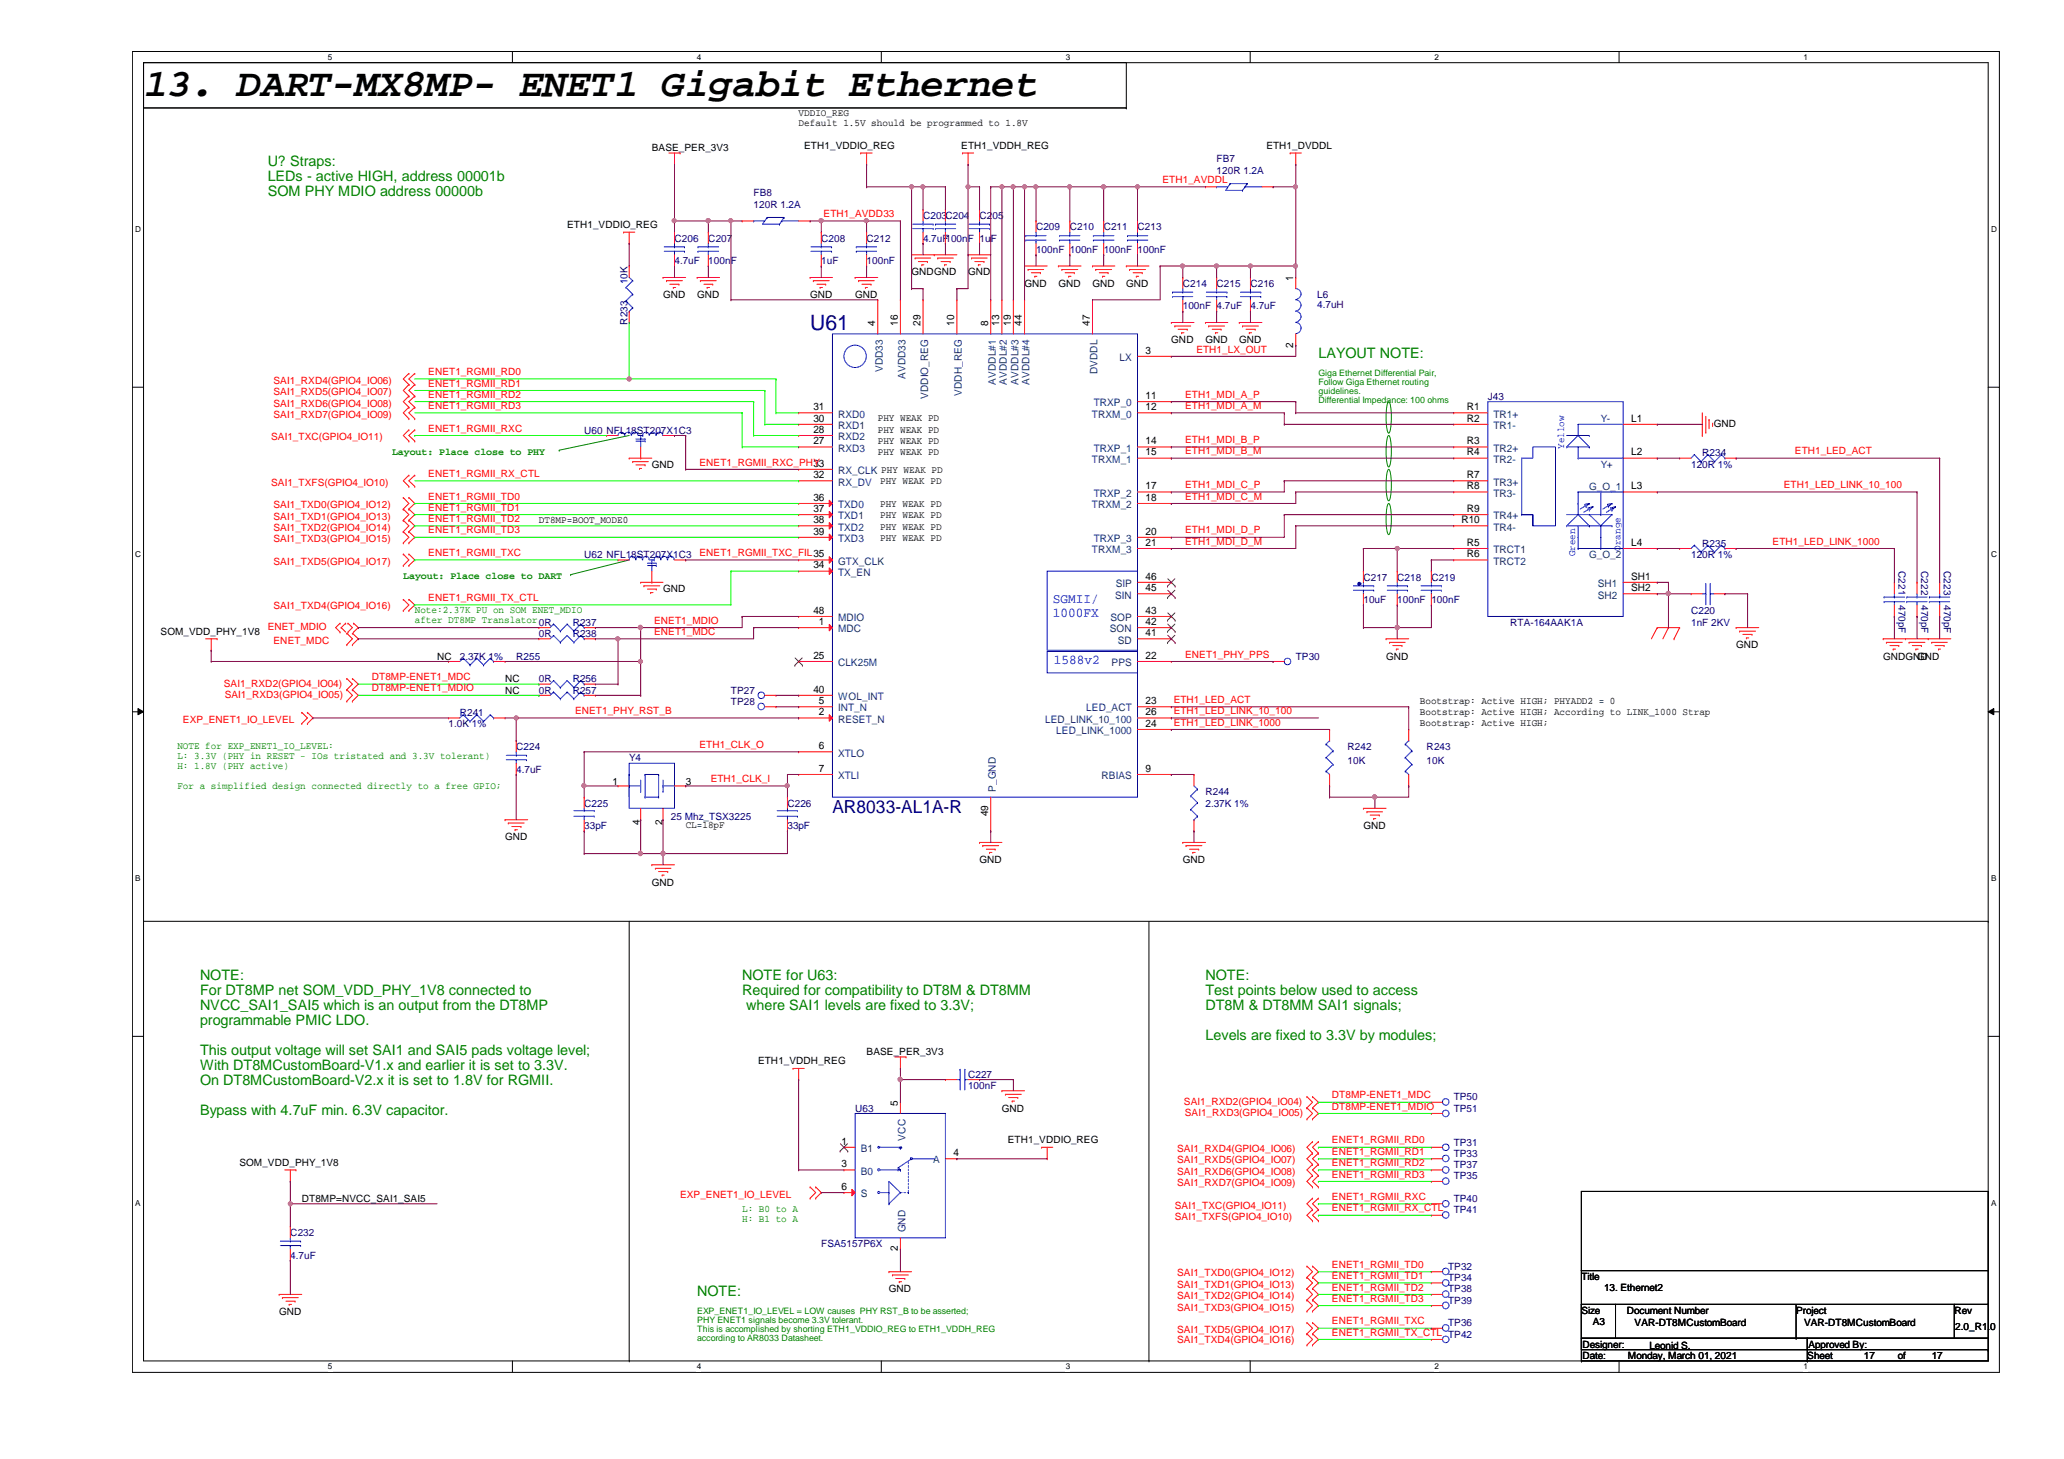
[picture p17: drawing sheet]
<svg xmlns="http://www.w3.org/2000/svg" width="297mm" height="210mm" viewBox="0 0 297 210" stroke-linecap="round" stroke-linejoin="round" font-family="sans-serif">
<defs><g id="words">
<text font-size="5.7" x="20.7" y="13.8">13. DART-MX8MP- ENET1 Gigabit Ethernet</text>
<text font-size="3" fill="#000080" x="116.6" y="47.5">U61</text>
<text font-size="2.6" fill="#000080" x="119.8" y="117">AR8033-AL1A-R</text>
<g font-size="2.1" fill="#008000">
<text x="38.5" y="23.9">U? Straps:</text>
<text x="38.5" y="26.1">LEDs - active HIGH, address 00001b</text>
<text x="38.5" y="28.2">SOM PHY MDIO address 00000b</text>
<text x="189.7" y="51.6">LAYOUT NOTE:</text>
<text x="28.8" y="141">NOTE:</text>
<text x="28.8" y="143.1">For DT8MP net SOM_VDD_PHY_1V8 connected to</text>
<text x="106.8" y="141">NOTE for U63:</text>
<text x="106.8" y="143.1">Required for compatibility to DT8M &amp; DT8MM</text>
<text x="173.5" y="141">NOTE:</text>
<text x="173.5" y="143.1">Test points below used to access</text>
<text x="28.8" y="145.3">NVCC_SAI1_SAI5 which is an output from the DT8MP</text>
<text x="28.8" y="147.4">programmable PMIC LDO.</text>
<text x="107.4" y="145.3">where SAI1 levels are fixed to 3.3V;</text>
<text x="173.5" y="145.3">DT8M &amp; DT8MM SAI1 signals;</text>
<text x="173.5" y="149.6">Levels are fixed to 3.3V by modules;</text>
<text x="28.8" y="151.8">This output voltage will set SAI1 and SAI5 pads voltage level;</text>
<text x="28.8" y="153.9">With DT8MCustomBoard-V1.x and earlier it is set to 3.3V.</text>
<text x="28.8" y="156.1">On DT8MCustomBoard-V2.x it is set to 1.8V for RGMII.</text>
<text x="28.8" y="160.4">Bypass with 4.7uF min. 6.3V capacitor.</text>
<text x="100.3" y="186.5">NOTE:</text>
</g>
<g font-size="1.9" fill="#00f">
<text x="151.5" y="86.8">SGMII/</text>
<text x="151.5" y="88.7">1000FX</text>
<text x="151.7" y="95.5">1588v2</text>
</g>
<g font-size="1.5">
<text x="186.1" y="40.4" transform="rotate(-90 186.1 40.4)">1</text>
<text x="125.9" y="46.9" transform="rotate(-90 125.9 46.9)">4</text>
<text x="129.2" y="46.9" transform="rotate(-90 129.2 46.9)">16</text>
<text x="132.5" y="46.9" transform="rotate(-90 132.5 46.9)">29</text>
<text x="137.3" y="46.9" transform="rotate(-90 137.3 46.9)">10</text>
<text x="142.2" y="46.9" transform="rotate(-90 142.2 46.9)">8</text>
<text x="143.8" y="46.9" transform="rotate(-90 143.8 46.9)">13</text>
<text x="145.5" y="46.9" transform="rotate(-90 145.5 46.9)">19</text>
<text x="147.1" y="46.9" transform="rotate(-90 147.1 46.9)">44</text>
<text x="156.8" y="46.9" transform="rotate(-90 156.8 46.9)">47</text>
<text x="164.8" y="50.9">3</text>
<text x="186.1" y="50" transform="rotate(-90 186.1 50)">2</text>
<text x="117.1" y="59">31</text>
<text x="164.8" y="57.4">11</text>
<text x="164.8" y="59">12</text>
<text x="211.1" y="59">R1</text>
<text x="117.1" y="63.9">27</text>
<text x="117.1" y="60.7">30</text>
<text x="117.1" y="62.3">28</text>
<text x="164.8" y="63.9">14</text>
<text x="164.8" y="65.5">15</text>
<text x="211.1" y="60.7">R2</text>
<text x="211.1" y="63.9">R3</text>
<text x="211.1" y="65.5">R4</text>
<text x="234.7" y="60.7">L1</text>
<text x="234.7" y="65.5">L2</text>
<text x="117.1" y="68.8">32</text>
<text x="117.1" y="67.1">33</text>
<text x="164.8" y="70.4">17</text>
<text x="211.1" y="68.8">R7</text>
<text x="211.1" y="70.4">R8</text>
<text x="234.7" y="70.4">L3</text>
<text x="117.1" y="72.1">36</text>
<text x="117.1" y="73.7">37</text>
<text x="117.1" y="75.3">38</text>
<text x="117.1" y="76.9">39</text>
<text x="164.8" y="72.1">18</text>
<text x="164.8" y="76.9">20</text>
<text x="210.3" y="75.3">R10</text>
<text x="211.1" y="73.7">R9</text>
<text x="117.1" y="81.8">34</text>
<text x="164.8" y="83.4">46</text>
<text x="164.8" y="78.5">21</text>
<text x="211.1" y="78.5">R5</text>
<text x="211.1" y="80.2">R6</text>
<text x="234.7" y="78.5">L4</text>
<text x="234.7" y="83.4">SH1</text>
<text x="117.1" y="88.3">48</text>
<text x="117.9" y="89.9">1</text>
<text x="164.8" y="85">45</text>
<text x="164.8" y="88.3">43</text>
<text x="164.8" y="89.9">42</text>
<text x="234.7" y="85">SH2</text>
<text x="117.1" y="94.8">25</text>
<text x="164.8" y="94.8">22</text>
<text x="164.8" y="91.5">41</text>
<text x="117.1" y="99.7">40</text>
<text x="117.9" y="101.3">5</text>
<text x="164.8" y="101.3">23</text>
<text x="117.9" y="102.9">2</text>
<text x="117.9" y="107.8">6</text>
<text x="164.8" y="104.6">24</text>
<text x="164.8" y="102.9">26</text>
<text x="117.9" y="111">7</text>
<text x="164.8" y="111">9</text>
<text x="142.2" y="117.4" transform="rotate(-90 142.2 117.4)">49</text>
<text x="129.2" y="159" transform="rotate(-90 129.2 159)">5</text>
<text x="121.1" y="167.9">3</text>
<text x="121.1" y="164.7">1</text>
<text x="137.2" y="166.3">4</text>
<text x="121.1" y="171.2">6</text>
<text x="129.2" y="180" transform="rotate(-90 129.2 180)">2</text>
</g>
<g font-size="1.5" fill="#004080">
<text x="127" y="53.6" transform="rotate(-90 127 53.6)">VDD33</text>
<text x="157.9" y="53.8" transform="rotate(-90 157.9 53.8)">DVDDL</text>
<text x="161.1" y="51.9">LX</text>
<text x="130.3" y="54.5" transform="rotate(-90 130.3 54.5)">AVDD33</text>
<text x="133.6" y="57.4" transform="rotate(-90 133.6 57.4)">VDDIO_REG</text>
<text x="138.4" y="56.9" transform="rotate(-90 138.4 56.9)">VDDH_REG</text>
<text x="143.3" y="55.3" transform="rotate(-90 143.3 55.3)">AVDDL#1</text>
<text x="144.9" y="55.3" transform="rotate(-90 144.9 55.3)">AVDDL#2</text>
<text x="146.6" y="55.3" transform="rotate(-90 146.6 55.3)">AVDDL#3</text>
<text x="148.2" y="55.3" transform="rotate(-90 148.2 55.3)">AVDDL#4</text>
<text x="157.4" y="58.5">TRXP_0</text>
<text x="120.6" y="65">RXD3</text>
<text x="120.6" y="61.7">RXD1</text>
<text x="120.6" y="60.1">RXD0</text>
<text x="120.6" y="63.3">RXD2</text>
<text x="157.1" y="60.1">TRXM_0</text>
<text x="157.4" y="65">TRXP_1</text>
<text x="214.9" y="60.1">TR1+</text>
<text x="214.9" y="61.7">TR1-</text>
<text x="214.9" y="65">TR2+</text>
<text x="120.6" y="69.8">RX_DV</text>
<text x="120.6" y="68.2">RX_CLK PHY WEAK PD</text>
<text x="157.1" y="66.6">TRXM_1</text>
<text x="157.4" y="71.5">TRXP_2</text>
<text x="214.9" y="66.6">TR2-</text>
<text x="214.9" y="69.8">TR3+</text>
<text x="214.9" y="71.5">TR3-</text>
<text x="120.6" y="73.1">TXD0</text>
<text x="120.6" y="74.7">TXD1</text>
<text x="120.6" y="76.3">TXD2</text>
<text x="120.6" y="78">TXD3</text>
<text x="157.1" y="73.1">TRXM_2</text>
<text x="157.4" y="78">TRXP_3</text>
<text x="214.9" y="74.7">TR4+</text>
<text x="214.9" y="76.3">TR4-</text>
<text x="120.6" y="81.2">GTX_CLK</text>
<text x="120.6" y="82.8">TX_EN</text>
<text x="157.1" y="79.6">TRXM_3</text>
<text x="214.9" y="79.6">TRCT1</text>
<text x="214.9" y="81.2">TRCT2</text>
<text x="120.6" y="89.4">MDIO</text>
<text x="159.8" y="89.4">SOP</text>
<text x="160.5" y="86.1">SIN</text>
<text x="160.6" y="84.5">SIP</text>
<text x="230" y="84.5">SH1</text>
<text x="230" y="86.1">SH2</text>
<text x="120.6" y="91">MDC</text>
<text x="120.6" y="95.8">CLK25M</text>
<text x="159.7" y="91">SON</text>
<text x="160" y="95.8">PPS</text>
<text x="160.9" y="92.6">SD</text>
<text x="120.6" y="100.7">WOL_INT</text>
<text x="120.6" y="102.4">INT_N</text>
<text x="120.6" y="104">RESET_N</text>
<text x="150.4" y="104">LED_LINK_10_100</text>
<text x="152" y="105.6">LED_LINK_1000</text>
<text x="156.3" y="102.4">LED_ACT</text>
<text x="120.6" y="108.8">XTLO</text>
<text x="120.6" y="112.1">XTLI</text>
<text x="143.3" y="113.9" transform="rotate(-90 143.3 113.9)">P_GND</text>
<text x="158.5" y="112.1">RBIAS</text>
<text x="123.9" y="165.7">B1</text>
<text x="130.3" y="164.1" transform="rotate(-90 130.3 164.1)">VCC</text>
<text x="123.9" y="172.3">S</text>
<text x="123.9" y="169">B0</text>
<text x="130.3" y="177.3" transform="rotate(-90 130.3 177.3)">GND</text>
</g>
<g font-size="1.4">
<text x="114.9" y="16.7">VDDIO_REG</text>
<text x="93.8" y="21.8">BASE_PER_3V3</text>
<text x="114.9" y="18.2">Default 1.5V should be programmed to 1.8V</text>
<text x="115.7" y="21.4">ETH1_VDDIO_REG</text>
<text x="138.3" y="21.4">ETH1_VDDH_REG</text>
<text x="182.2" y="21.4">ETH1_DVDDL</text>
<text x="81.6" y="32.8">ETH1_VDDIO_REG</text>
<text x="131.2" y="39.6">GNDGND</text>
<text x="139.3" y="39.6">GND</text>
<text x="147.4" y="41.3">GND</text>
<text x="152.3" y="41.3">GND</text>
<text x="157.2" y="41.3">GND</text>
<text x="162.1" y="41.3">GND</text>
<text x="95.4" y="42.9">GND</text>
<text x="100.3" y="42.9">GND</text>
<text x="116.6" y="42.9">GND</text>
<text x="123.1" y="42.9">GND</text>
<text x="168.6" y="49.4">GND</text>
<text x="173.5" y="49.4">GND</text>
<text x="178.4" y="49.4">GND</text>
<text x="126.3" y="60.6">PHY WEAK PD</text>
<text x="126.3" y="62.2">PHY WEAK PD</text>
<text x="126.3" y="63.8">PHY WEAK PD</text>
<text x="126.3" y="65.5">PHY WEAK PD</text>
<text x="246.6" y="61.4">GND</text>
<text x="93.8" y="67.3">GND</text>
<text x="126.7" y="69.7">PHY WEAK PD</text>
<text x="77.6" y="75.2">DT8MP=BOOT_MODE0</text>
<text x="126.7" y="74.6">PHY WEAK PD</text>
<text x="126.7" y="72.9">PHY WEAK PD</text>
<text x="126.7" y="76.2">PHY WEAK PD</text>
<text x="126.7" y="77.8">PHY WEAK PD</text>
<text x="95.4" y="85.1">GND</text>
<text x="23.1" y="91.3">SOM_VDD_PHY_1V8</text>
<text x="62.9" y="94.9">NC</text>
<text x="199.5" y="94.9">GND</text>
<text x="249.9" y="93.3">GND</text>
<text x="271" y="94.9">GNDGND</text>
<text x="275.9" y="94.9">GND</text>
<text x="72.7" y="98.2">NC</text>
<text x="72.7" y="99.8">NC</text>
<text x="204.3" y="101.2">Bootstrap: Active HIGH; PHYADD2 = 0</text>
<text x="204.3" y="104.5">Bootstrap: Active HIGH;</text>
<text x="204.3" y="102.9">Bootstrap: Active HIGH; According to LINK_1000 Strap</text>
<text x="88.1" y="112.9">1</text>
<text x="98.7" y="112.9">3</text>
<text x="92.1" y="118.7" transform="rotate(-90 92.1 118.7)">4</text>
<text x="95.3" y="118.7" transform="rotate(-90 95.3 118.7)">2</text>
<text x="98.7" y="119.1">CL=18pF</text>
<text x="196.2" y="119.3">GND</text>
<text x="72.7" y="120.9">GND</text>
<text x="141" y="124.2">GND</text>
<text x="170.2" y="124.2">GND</text>
<text x="93.8" y="127.4">GND</text>
<text x="109.1" y="153.1">ETH1_VDDH_REG</text>
<text x="124.7" y="151.8">BASE_PER_3V3</text>
<text x="144.2" y="159.9">GND</text>
<text x="34.5" y="167.7">SOM_VDD_PHY_1V8</text>
<text x="145" y="164.5">ETH1_VDDIO_REG</text>
<text x="43.4" y="172.9">DT8MP=NVCC_SAI1_SAI5</text>
<text x="127.9" y="185.9">GND</text>
<text x="227.6" y="184.1">Title</text>
<text x="230.8" y="185.8">13. Ethernet2</text>
<text x="40.2" y="189.2">GND</text>
<text x="227.6" y="189">Size</text>
<text x="229.2" y="190.7">A3</text>
<text x="234.1" y="189">Document Number</text>
<text x="235.2" y="190.8">VAR-DT8MCustomBoard</text>
<text x="258.5" y="189">Project</text>
<text x="259.6" y="190.8">VAR-DT8MCustomBoard</text>
<text x="281.3" y="189">Rev</text>
<text x="281.4" y="191.3">2.0_R1.0</text>
<text x="227.8" y="195.5">Date:</text>
<text x="227.8" y="193.9">Designer:</text>
<text x="234.3" y="195.5">Monday, March 01, 2021</text>
<text x="237.4" y="194.1">Leonid S.</text>
<text x="260.1" y="195.5">Sheet</text>
<text x="260.3" y="193.9">Approved By:</text>
<text x="268.2" y="195.5">17</text>
<text x="273.1" y="195.5">of</text>
<text x="278" y="195.5">17</text>
</g>
<g font-size="1.4" fill="#000080">
<text x="175.1" y="23.4">FB7</text>
<text x="108.5" y="28.2">FB8</text>
<text x="108.5" y="29.9">120R 1.2A</text>
<text x="175.1" y="25">120R 1.2A</text>
<text x="97.1" y="34.8">C206</text>
<text x="101.9" y="34.8">C207</text>
<text x="118.2" y="34.8">C208</text>
<text x="124.7" y="34.8">C212</text>
<text x="132.8" y="31.5">C203C204</text>
<text x="132.8" y="34.8">4.7uF100nF 1uF</text>
<text x="141" y="31.5">C205</text>
<text x="149.1" y="33.1">C209</text>
<text x="154" y="33.1">C210</text>
<text x="158.8" y="33.1">C211</text>
<text x="163.7" y="33.1">C213</text>
<text x="90.3" y="40.9" transform="rotate(-90 90.3 40.9)">10K</text>
<text x="97.1" y="38">4.7uF</text>
<text x="101.9" y="38">100nF</text>
<text x="118.2" y="38">1uF</text>
<text x="124.7" y="38">100nF</text>
<text x="149.1" y="36.4">100nF 100nF 100nF 100nF</text>
<text x="170.2" y="41.3">C214</text>
<text x="175.1" y="41.3">C215</text>
<text x="180" y="41.3">C216</text>
<text x="90.3" y="46.7" transform="rotate(-90 90.3 46.7)">R233</text>
<text x="170.2" y="44.5">100nF 4.7uF</text>
<text x="180" y="44.5">4.7uF</text>
<text x="189.6" y="42.9">L6</text>
<text x="189.6" y="44.4">4.7uH</text>
<text x="214.1" y="57.5">J43</text>
<text x="84.1" y="62.4">U60 NFL18ST207X1C3</text>
<text x="245" y="65.7">R234</text>
<text x="243.4" y="67.3">120R 1%</text>
<text x="84.1" y="80.3">U62 NFL18ST207X1C3</text>
<text x="196.2" y="83.5">C217</text>
<text x="201.1" y="83.5">C218</text>
<text x="206" y="83.5">C219</text>
<text x="243.4" y="80.3">120R 1%</text>
<text x="245" y="78.7">R235</text>
<text x="273.2" y="82.2" transform="rotate(90 273.2 82.2)">C221</text>
<text x="276.5" y="82.2" transform="rotate(90 276.5 82.2)">C222</text>
<text x="279.7" y="82.2" transform="rotate(90 279.7 82.2)">C223</text>
<text x="196.2" y="86.8">10uF</text>
<text x="201.1" y="86.8">100nF 100nF</text>
<text x="243.4" y="88.4">C220</text>
<text x="273.2" y="87" transform="rotate(90 273.2 87)">470pF</text>
<text x="276.5" y="87" transform="rotate(90 276.5 87)">470pF</text>
<text x="279.7" y="87" transform="rotate(90 279.7 87)">470pF</text>
<text x="66.2" y="94.9">2.37K 1%</text>
<text x="74.3" y="94.9">R255</text>
<text x="77.6" y="90">0R</text>
<text x="77.6" y="91.7">0R</text>
<text x="82.4" y="90">R237</text>
<text x="82.4" y="91.7">R238</text>
<text x="186.5" y="94.9">TP30</text>
<text x="217.3" y="90">RTA-164AAK1A</text>
<text x="243.4" y="90">1nF 2KV</text>
<text x="77.6" y="98.2">0R</text>
<text x="77.6" y="99.8">0R</text>
<text x="82.4" y="98.2">R256</text>
<text x="82.4" y="99.8">R257</text>
<text x="105.2" y="99.8">TP27</text>
<text x="105.2" y="101.4">TP28</text>
<text x="64.6" y="104.6">1.0K 1%</text>
<text x="66.2" y="103">R241</text>
<text x="74.3" y="107.9">C224</text>
<text x="193.9" y="107.9">R242</text>
<text x="205.3" y="107.9">R243</text>
<text x="74.3" y="111.2">4.7uF</text>
<text x="90.6" y="109.5">Y4</text>
<text x="193.9" y="109.9">10K</text>
<text x="205.3" y="109.9">10K</text>
<text x="84.1" y="116">C225</text>
<text x="84.1" y="119.3">33pF</text>
<text x="96.6" y="118">25 Mhz_TSX3225</text>
<text x="113.3" y="116">C226</text>
<text x="113.3" y="119.3">33pF</text>
<text x="173.5" y="114.4">R244</text>
<text x="173.5" y="116">2.37K 1%</text>
<text x="139.3" y="155.1">C227</text>
<text x="123.1" y="159.9">U63</text>
<text x="139.3" y="156.7">100nF</text>
<text x="209.2" y="158.3">TP50</text>
<text x="209.2" y="159.9">TP51</text>
<text x="209.2" y="164.8">TP31</text>
<text x="209.2" y="166.4">TP33</text>
<text x="209.2" y="168.1">TP37</text>
<text x="209.2" y="169.7">TP35</text>
<text x="209.2" y="172.9">TP40</text>
<text x="41.8" y="177.8">C232</text>
<text x="118.2" y="179.5">FSA5157P6X</text>
<text x="209.2" y="174.5">TP41</text>
<text x="41.8" y="181.1">4.7uF</text>
<text x="208.4" y="182.7">TP32</text>
<text x="208.4" y="184.3">TP34</text>
<text x="208.4" y="185.9">TP38</text>
<text x="208.4" y="190.8">TP36</text>
<text x="208.4" y="187.6">TP39</text>
</g>
<g font-size="1.4" fill="#f00">
<text x="167.3" y="26.3">ETH1_AVDDL</text>
<text x="118.5" y="31.2">ETH1_AVDD33</text>
<text x="61.6" y="54">ENET1_RGMII_RD0</text>
<text x="172.2" y="50.7">ETH1_LX_OUT</text>
<text x="39.4" y="56.9">SAI1_RXD5(GPIO4_IO07)</text>
<text x="39.4" y="58.5">SAI1_RXD6(GPIO4_IO08)</text>
<text x="39.4" y="55.2">SAI1_RXD4(GPIO4_IO06)</text>
<text x="61.6" y="55.6">ENET1_RGMII_RD1</text>
<text x="61.6" y="57.2">ENET1_RGMII_RD2</text>
<text x="61.6" y="58.8">ENET1_RGMII_RD3</text>
<text x="170.6" y="57.2">ETH1_MDI_A_P</text>
<text x="170.6" y="58.8">ETH1_MDI_A_M</text>
<text x="39" y="63.4">SAI1_TXC(GPIO4_IO11)</text>
<text x="39.4" y="60.1">SAI1_RXD7(GPIO4_IO09)</text>
<text x="61.6" y="62.1">ENET1_RGMII_RXC</text>
<text x="170.6" y="63.8">ETH1_MDI_B_P</text>
<text x="170.6" y="65.4">ETH1_MDI_B_M</text>
<text x="258.3" y="65.4">ETH1_LED_ACT</text>
<text x="39" y="69.8">SAI1_TXFS(GPIO4_IO10)</text>
<text x="61.6" y="68.6">ENET1_RGMII_RX_CTL</text>
<text x="61.6" y="71.9">ENET1_RGMII_TD0</text>
<text x="100.7" y="67">ENET1_RGMII_RXC_PHY</text>
<text x="170.6" y="70.2">ETH1_MDI_C_P</text>
<text x="170.6" y="71.9">ETH1_MDI_C_M</text>
<text x="256.7" y="70.2">ETH1_LED_LINK_10_100</text>
<text x="39.4" y="74.8">SAI1_TXD1(GPIO4_IO13)</text>
<text x="39.4" y="78">SAI1_TXD3(GPIO4_IO15)</text>
<text x="39.4" y="76.4">SAI1_TXD2(GPIO4_IO14)</text>
<text x="39.4" y="73.1">SAI1_TXD0(GPIO4_IO12)</text>
<text x="61.6" y="73.5">ENET1_RGMII_TD1</text>
<text x="61.6" y="75.1">ENET1_RGMII_TD2</text>
<text x="61.6" y="76.7">ENET1_RGMII_TD3</text>
<text x="170.6" y="76.7">ETH1_MDI_D_P</text>
<text x="39.4" y="81.2">SAI1_TXD5(GPIO4_IO17)</text>
<text x="61.6" y="80">ENET1_RGMII_TXC</text>
<text x="100.7" y="80">ENET1_RGMII_TXC_FIL35</text>
<text x="170.6" y="78.4">ETH1_MDI_D_M</text>
<text x="255.1" y="78.4">ETH1_LED_LINK_1000</text>
<text x="39.4" y="87.6">SAI1_TXD4(GPIO4_IO16)</text>
<text x="61.6" y="86.5">ENET1_RGMII_TX_CTL</text>
<text x="94.1" y="89.7">ENET1_MDIO</text>
<text x="38.5" y="90.7">ENET_MDIO</text>
<text x="39.4" y="92.6">ENET_MDC</text>
<text x="94.1" y="91.4">ENET1_MDC</text>
<text x="170.6" y="94.6">ENET1_PHY_PPS</text>
<text x="32.2" y="98.8">SAI1_RXD2(GPIO4_IO04)</text>
<text x="32.3" y="100.4">SAI1_RXD3(GPIO4_IO05)</text>
<text x="53.5" y="97.9">DT8MP-ENET1_MDC</text>
<text x="53.5" y="99.5">DT8MP-ENET1_MDIO</text>
<text x="168.9" y="101.1">ETH1_LED_ACT</text>
<text x="26.3" y="104">EXP_ENET1_IO_LEVEL</text>
<text x="82.8" y="102.7">ENET1_PHY_RST_B</text>
<text x="100.7" y="107.6">ETH1_CLK_O</text>
<text x="168.9" y="102.7">ETH1_LED_LINK_10_100</text>
<text x="168.9" y="104.4">ETH1_LED_LINK_1000</text>
<text x="102.3" y="112.5">ETH1_CLK_I</text>
<text x="170.4" y="159">SAI1_RXD2(GPIO4_IO04)</text>
<text x="170.5" y="160.6">SAI1_RXD3(GPIO4_IO05)</text>
<text x="191.7" y="158">DT8MP-ENET1_MDC</text>
<text x="191.7" y="159.6">DT8MP-ENET1_MDIO</text>
<text x="169.4" y="165.8">SAI1_RXD4(GPIO4_IO06)</text>
<text x="169.4" y="167.4">SAI1_RXD5(GPIO4_IO07)</text>
<text x="191.7" y="164.5">ENET1_RGMII_RD0</text>
<text x="191.7" y="166.2">ENET1_RGMII_RD1</text>
<text x="191.7" y="167.8">ENET1_RGMII_RD2</text>
<text x="97.9" y="172.3">EXP_ENET1_IO_LEVEL</text>
<text x="169.1" y="173.9">SAI1_TXC(GPIO4_IO11)</text>
<text x="169.4" y="169">SAI1_RXD6(GPIO4_IO08)</text>
<text x="169.4" y="170.6">SAI1_RXD7(GPIO4_IO09)</text>
<text x="191.7" y="169.4">ENET1_RGMII_RD3</text>
<text x="191.7" y="172.6">ENET1_RGMII_RXC</text>
<text x="169.1" y="175.5">SAI1_TXFS(GPIO4_IO10)</text>
<text x="191.7" y="174.3">ENET1_RGMII_RX_CTL</text>
<text x="169.4" y="183.6">SAI1_TXD0(GPIO4_IO12)</text>
<text x="169.4" y="185.3">SAI1_TXD1(GPIO4_IO13)</text>
<text x="191.7" y="182.4">ENET1_RGMII_TD0</text>
<text x="191.7" y="184">ENET1_RGMII_TD1</text>
<text x="191.7" y="185.7">ENET1_RGMII_TD2</text>
<text x="169.4" y="186.9">SAI1_TXD2(GPIO4_IO14)</text>
<text x="169.4" y="188.6">SAI1_TXD3(GPIO4_IO15)</text>
<text x="169.4" y="191.8">SAI1_TXD5(GPIO4_IO17)</text>
<text x="191.7" y="187.3">ENET1_RGMII_TD3</text>
<text x="191.7" y="190.5">ENET1_RGMII_TXC</text>
<text x="169.4" y="193.3">SAI1_TXD4(GPIO4_IO16)</text>
<text x="191.7" y="192.2">ENET1_RGMII_TX_CTL TP42</text>
</g>
<g font-size="1.4" fill="#008000">
<text x="56.4" y="65.4">Layout: Place close to PHY</text>
<text x="58" y="83.3">Layout: Place close to DART</text>
<text x="59.7" y="88.2">Note:2.37K PU on SOM ENET_MDIO</text>
<text x="59.7" y="89.7">after DT8MP Translator</text>
<text x="25.5" y="107.7">NOTE for EXP_ENET1_IO_LEVEL:</text>
<text x="25.5" y="109.2">L: 3.3V (PHY in RESET - IOs tristated and 3.3V tolerant)</text>
<text x="25.5" y="110.6">H: 1.8V (PHY active)</text>
<text x="25.5" y="113.5">For a simplified design connected directly to a free GPIO;</text>
<text x="106.8" y="174.4">L: B0 to A</text>
<text x="106.8" y="175.8">H: B1 to A</text>
</g>
<g font-size="1.4" fill="#00f">
<text x="225.1" y="64.6" transform="rotate(-90 225.1 64.6)">Yellow</text>
<text x="226.7" y="80.1" transform="rotate(-90 226.7 80.1)">Green</text>
<text x="233.2" y="79.2" transform="rotate(-90 233.2 79.2)">Orange</text>
</g>
<g font-size="1.4" fill="#004080">
<text x="230.4" y="60.7">Y-</text>
<text x="228.7" y="70.5">G_O_1</text>
<text x="230.4" y="67.3">Y+</text>
<text x="228.7" y="80.3">G_O_2</text>
<text x="134.3" y="167.4">A</text>
</g>
<g font-size="1.3" fill="#008000">
<text x="189.7" y="54.1">Giga Ethernet Differential Pair,</text>
<text x="189.7" y="55.4">Follow Giga Ethernet routing</text>
<text x="189.7" y="56.7">guidelines.</text>
<text x="189.7" y="58">Differential Impedance: 100 ohms</text>
<text x="100.3" y="189">EXP_ENET1_IO_LEVEL = LOW causes PHY RST_B to be asserted;</text>
<text x="100.3" y="190.3">PHY ENET1 signals become 3.3V tolerant.</text>
<text x="100.3" y="191.6">This is accomplished by shorting ETH1_VDDIO_REG to ETH1_VDDH_REG</text>
<text x="100.3" y="193">according to AR8033 Datasheet.</text>
</g>
<g font-size="1.2">
<text x="47.2" y="8.6">5</text>
<text x="100.3" y="8.6">4</text>
<text x="153.4" y="8.6">3</text>
<text x="206.5" y="8.6">2</text>
<text x="259.5" y="8.6">1</text>
<text x="19.5" y="33.4">D</text>
<text x="286.6" y="33.4">D</text>
<text x="19.5" y="80.1">C</text>
<text x="286.6" y="80.1">C</text>
<text x="19.5" y="126.8">B</text>
<text x="286.6" y="126.8">B</text>
<text x="19.5" y="173.5">A</text>
<text x="286.6" y="173.5">A</text>
<text x="47.2" y="197">5</text>
<text x="100.3" y="197">4</text>
<text x="153.4" y="197">3</text>
<text x="206.5" y="197">2</text>
<text x="259.5" y="197">1</text>
</g>
</g></defs>
<path d="M19.1 7.4h268.6v190h-268.6zM20.7 9h265.4v186.8h-265.4z" fill="none" stroke="#000" stroke-width=".14"/>
<g fill="#fff">
<path d="M47.2 7.6h.6v1.3h-.6z"/>
<path d="M47.2 196h.6v1.3h-.6z"/>
</g>
<path d="M73.7 7.4v1.6M73.7 195.8v1.6" fill="none" stroke="#000" stroke-width=".14"/>
<g fill="#fff">
<path d="M100.3 7.6h.6v1.3h-.6z"/>
<path d="M100.3 196h.6v1.3h-.6z"/>
</g>
<path d="M126.8 7.4v1.6M126.8 195.8v1.6" fill="none" stroke="#000" stroke-width=".14"/>
<g fill="#fff">
<path d="M153.4 7.6h.6v1.3h-.6z"/>
<path d="M153.4 196h.6v1.3h-.6z"/>
</g>
<path d="M179.9 7.4v1.6M179.9 195.8v1.6" fill="none" stroke="#000" stroke-width=".14"/>
<g fill="#fff">
<path d="M206.5 7.6h.6v1.3h-.6z"/>
<path d="M206.5 196h.6v1.3h-.6z"/>
</g>
<path d="M233 7.4v1.6M233 195.8v1.6" fill="none" stroke="#000" stroke-width=".14"/>
<g fill="#fff">
<path d="M259.5 7.6h.6v1.3h-.6z"/>
<path d="M259.5 196h.6v1.3h-.6z"/>
<path d="M19.5 32.3h.8v1.4h-.8z"/>
<path d="M286.6 32.3h.8v1.4h-.8z"/>
<path d="M19.5 79h.8v1.3h-.8z"/>
<path d="M286.6 79h.8v1.3h-.8z"/>
</g>
<path d="M19.1 55.7h1.6M286.1 55.7h1.6" fill="none" stroke="#000" stroke-width=".14"/>
<g fill="#fff">
<path d="M19.5 125.7h.7v1.3h-.7z"/>
<path d="M286.6 125.7h.7v1.3h-.7z"/>
</g>
<path d="M19.1 102.4h1.6M19.9 101.9l.8 .5-.8 .4zM286.1 102.4l.8-.5v.9zM286.1 102.4h1.6" fill="none" stroke="#000" stroke-width=".14"/>
<path d="M19.9 101.9l.8 .5-.8 .4zM286.1 102.4l.8-.5v.9z" fill="#000"/>
<g fill="#fff">
<path d="M19.5 172.4h.7v1.3h-.7z"/>
<path d="M286.6 172.4h.7v1.3h-.7z"/>
</g>
<g fill="none" stroke="#000" stroke-width=".14">
<path d="M20.7 9h141.4v6.5h-141.4zM20.7 15.5h141.4M162.1 15.5h.1M20.7 132.5h265.4M90.6 132.5v63.3M165.4 132.5v63.3M286.1 132.5h.1M19.1 149.1h1.6M286.1 149.1h1.6M227.6 171.4h58.5v11.4h-58.5zM90.6 195.8h.1M165.4 195.8h.1"/>
<path d="M227.6 182.8h58.5v4.9h-58.5zM227.6 187.7h4.9v4.8h-4.9zM227.6 192.5h32.5v1.7h-32.5zM227.6 195.8h.1M227.6 195.8h32.5M227.6 187.7v8.1M232.5 187.7h48.8v4.8h-48.8zM258.5 192.5h.1M258.5 187.7v4.8M260.1 192.5h26v3.3h-26zM260.1 195.8h.1M260.1 194.2h26"/>
<path d="M281.3 187.7h4.8v4.8h-4.8zM286.1 194.2h.1"/>
</g>
<path d="M199.7 57.9l.2-.1a5.1 5.1 0 0 1 .3 3 2.31 2.31 0 0 1-.3 1.5 5.2 5.2 0 0 1-.4-3zM80.5 64.8h.1M90.6 62.7l-10.1 2.1M199.7 62.8l.2-.1a5.1 5.1 0 0 1 .3 2.9 2.31 2.31 0 0 1-.3 1.6 5.2 5.2 0 0 1-.4-3zM199.7 67.6l.2-.1a5.1 5.1 0 0 1 .3 3 2.31 2.31 0 0 1-.3 1.6 5.2 5.2 0 0 1-.4-3zM199.7 72.5l.2-.1a5 5 0 0 1 .3 3 2.28 2.28 0 0 1-.3 1.5 5.1 5.1 0 0 1-.4-2.9zM82.1 82.7h.1M90.6 80.6l-8.5 2.1" fill="none" stroke="#008000" stroke-width=".14"/>
<g fill="none" stroke="#f00" stroke-width=".14">
<path d="M89.7 33.4h.1M89.7 33.4h1.7M90.6 35h.1M90.6 38.3h.1M90.6 33.4v1.6M90.6 38.3v1.6M95.4 39.9h.1M95.4 39.9h3.3M96.3 22h1.6M97.1 23.7h.1M97.1 22v1.7M97.9 22h.1"/>
<path d="M100.3 39.9h.1M100.3 39.9h3.2M106.8 31.8h.1M106.8 31.8h1.7M114.9 31.8h1.7M116.6 39.9h.1M116.6 31.8h.1M116.6 39.9h3.2M123.1 39.9h.1M123.1 39.9h3.2M123.9 22h.1M123.9 22h1.6"/>
<path d="M124.7 23.7h.1M124.7 22v1.7M131.2 36.7h.1M131.2 36.7h6.5M131.7 37.1h.1M131.7 37.1h2.2M132.2 37.6h1.3M132.7 38.1h.1M132.7 38.1h.3M133.5 37.6h.1M134.5 36.7h.1M135 37.1h.1"/>
<path d="M135 37.1h2.2M135.4 37.6h1.3M135.9 38.1h.1M135.9 38.1h.3M136.7 37.6h.1M138.5 22h.1M138.5 22h1.6M139.3 23.7h.1M139.3 36.7h.1M139.3 22v1.7M139.3 36.7h3.3M139.8 37.1h.1"/>
<path d="M139.8 37.1h2.3M140.3 37.6h1.3M140.8 38.1h.1M140.8 38.1h.3M141.6 37.6h.1M147.4 38.3h.1M147.4 38.3h3.3M148 38.8h.1M148 38.8h2.2M148.4 39.2h1.3M148.9 39.8h.1M148.9 39.8h.3"/>
<path d="M149.1 36.7h.1M149.1 31.8h.1M149.1 31.8v1.6M149.1 35v1.7M149.7 39.2h.1M152.3 38.3h.1M152.3 38.3h3.3M152.8 38.8h.1M152.8 38.8h2.3M153.3 39.2h1.3M153.8 39.8h.1M153.8 39.8h.3"/>
<path d="M154 36.7h.1M154 31.8h.1M154 31.8v1.6M154 35v1.7M154.6 39.2h.1M157.2 38.3h.1M157.2 38.3h3.2M157.7 38.8h.1M157.7 38.8h2.3M158.2 39.2h1.3M158.7 39.8h.1M158.7 39.8h.3"/>
<path d="M158.8 36.7h.1M158.8 31.8h.1M158.8 31.8v1.6M158.8 35v1.7M159.5 39.2h.1M162.1 38.3h.1M162.1 38.3h3.3M162.6 38.8h.1M162.6 38.8h2.2M163.1 39.2h1.3M163.5 39.8h.1M163.5 39.8h.4"/>
<path d="M164.4 39.2h.1M173.5 26.9h.1M173.5 26.9h1.6M181.6 26.9h1.6M183.2 26.9h.1M185.7 22h.1M185.7 22h1.6M186.5 23.7h.1M186.5 22v1.7M58.8 55.3h.1M58.8 57h.1M58.8 58.6h.1"/>
<path d="M58.8 53.7h.1M58.8 55.3l-.8 .9 .8 .8M58.8 57l-.8 .8 .8 .8M58.8 53.7l-.8 .8 .8 .8M58.8 58.6l-.8 .8 .8 .8M59.7 55.3h.1M59.7 57h.1M59.7 58.6h.1M59.7 53.7h.1M59.7 55.3l-.9 .9 .9 .8M59.7 57l-.9 .8 .9 .8M59.7 53.7l-.9 .8 .9 .8"/>
<path d="M59.7 58.6l-.9 .8 .9 .8M90.6 46.4h.1M90.6 44.8v1.6M95.9 40.4h.1M95.9 40.4h2.3M96.4 40.9h1.3M96.9 41.4h.1M96.9 41.4h.3M97.7 40.9h.1M100.8 40.4h.1M100.8 40.4h2.3M101.3 40.9h1.3"/>
<path d="M101.8 41.4h.1M101.8 41.4h.3M102.6 40.9h.1M117.1 40.4h.1M117.1 40.4h2.2M117.6 40.9h1.2M118 41.4h.1M118 41.4h.4M118.8 40.9h.1M123.6 40.4h.1M123.6 40.4h2.2M124 40.9h1.3"/>
<path d="M124.5 41.4h.1M124.5 41.4h.3M125.3 40.9h.1M168.6 46.4h.1M168.6 46.4h3.2M169.1 46.9h.1M169.1 46.9h2.3M169.5 47.4h1.4M170.1 47.9h.1M170.1 47.9h.3M170.9 47.4h.1M173.5 46.4h.1"/>
<path d="M173.5 46.4h3.2M173.9 46.9h.1M173.9 46.9h2.3M174.5 47.4h1.2M174.9 47.9h.1M174.9 47.9h.4M175.7 47.4h.1M178.4 46.4h.1M178.4 46.4h3.2M178.8 46.9h.1M178.8 46.9h2.3M179.3 47.4h1.3"/>
<path d="M179.8 47.9h.1M179.8 47.9h.3M180.6 47.4h.1M245 59.4v3.3M245.5 59.9v2.3M58 79.7h.1M58 73.2h.1M58 74.8h.1M58 76.5h.1M58 78.1h.1M58 71.6h.1M58 79.7l.8 .9-.8 .8"/>
<path d="M58 73.2l.8 .8-.8 .8M58 76.5l.8 .8-.8 .8M58 74.8l.8 .8-.8 .9M58 71.6l.8 .8-.8 .8M58.8 79.7h.1M58.8 73.2h.1M58.8 74.8h.1M58.8 76.5h.1M58.8 78.1h.1M58.8 71.6h.1M58.8 68.4h.1M58.8 70h.1"/>
<path d="M58.8 60.2h.1M58.8 61.8h.1M58.8 63.5h.1M58.8 79.7l.9 .9-.9 .8M58.8 73.2l.9 .8-.9 .8M58.8 76.5l.9 .8-.9 .8M58.8 74.8l.9 .8-.9 .9M58.8 71.6l.9 .8-.9 .8M58.8 68.4l-.8 .8 .8 .8M58.8 61.8l-.8 .9 .8 .8M59.7 68.4h.1M59.7 70h.1"/>
<path d="M59.7 60.2h.1M59.7 61.8h.1M59.7 63.5h.1M59.7 68.4l-.9 .8 .9 .8M59.7 61.8l-.9 .9 .9 .8M90.6 65.9h.1M90.6 65.9h3.2M91.1 66.4h.1M91.1 66.4h2.2M91.5 66.9h1.3M92 67.4h.1M92 67.4h.3"/>
<path d="M92.8 66.9h.1M245 62.7h.1M245.5 62.2h.1M246 60.4h.1M246 60.4v1.3M246.5 61.2h.1M246.5 60.9v.3M29.6 91.9h1.6M30.4 93.6h.1M30.4 91.9v1.7M31.2 91.9h.1M48.9 90.9h.1"/>
<path d="M48.9 89.7h.1M48.9 89.7l-.6 .6 .6 .6M49.1 90.3h.1M49.1 90.3l.6 .6M49.7 89.7h.1M49.7 89.7l-.6 .6M49.9 91.1h.1M49.9 92.8h.1M49.9 97.6h.1M49.9 99.2h.1M49.9 91.1l.8 .8-.8 .9M49.9 97.6l.8 .8-.8 .8"/>
<path d="M49.9 99.2l.8 .8-.8 .9M50.1 89.7h.1M50.1 90.9h.1M50.1 89.7l.6 .6-.6 .6M50.7 91.1h.1M50.7 92.8h.1M50.7 99.2h.1M50.7 97.6h.1M50.7 91.1l.9 .8-.9 .9M50.7 97.6l.9 .8-.9 .8M50.7 99.2l.9 .8-.9 .9M50.9 89.7h.1"/>
<path d="M50.9 90.9h.1M50.9 89.7l.7 .6-.7 .6M58 81.4h.1M58 87.8h.1M58 86.2h.1M58 86.2l.8 .8-.8 .8M58.8 81.4h.1M58.8 86.2h.1M58.8 87.8h.1M58.8 86.2l.9 .8-.9 .8M77.6 90.3h.1M77.6 98.4h.1"/>
<path d="M77.6 90.3h1.6M77.6 98.4h1.6M84.1 90.3h1.6M84.1 98.4h1.6M85.7 90.3h.1M85.7 98.4h.1M92.2 83.8h.1M92.2 83.8h3.2M92.7 84.3h.1M92.7 84.3h2.3M93.2 84.8h1.2M93.6 85.3h.1"/>
<path d="M93.6 85.3h.4M94.4 84.8h.1M183.2 95.2h.1M183.2 95.2h1.6M199.5 91.9h.1M199.5 91.9h3.2M200 92.4h.1M200 92.4h2.2M200.4 92.9h1.4M201 93.4h.1M201 93.4h.3M201.8 92.9h.1"/>
<path d="M238.5 90.3h.1M238.5 90.3h3.2M238.5 90.3l-.8 1.6M240.1 90.3h.1M240.1 90.3l-.8 1.6M240.9 91.9h.1M241.7 90.3h.1M241.7 90.3l-.8 1.6M249.9 90.3h.1M249.9 90.3h3.2M250.4 90.8h.1M250.4 90.8h2.2"/>
<path d="M250.8 91.3h1.3M251.3 91.8h.1M251.3 91.8h.4M252.1 91.3h.1M271 91.9h.1M271 91.9h9.8M271.5 92.4h.1M271.5 92.4h2.3M272 92.9h1.3M272.5 93.4h.1M272.5 93.4h.3M272.6 88.7h.1"/>
<path d="M272.6 83.8h.1M272.6 83.8v1.6M272.6 87v1.7M273.3 92.9h.1M274.2 91.9h.1M274.7 92.4h.1M274.7 92.4h2.3M275.2 92.9h1.3M275.7 93.4h.1M275.7 93.4h.4M275.9 88.7h.1M275.9 83.8h.1"/>
<path d="M275.9 83.8v1.6M275.9 87v1.7M276.5 92.9h.1M277.5 91.9h.1M278 92.4h.1M278 92.4h2.2M278.5 92.9h1.3M279 93.4h.1M279 93.4h.3M279.1 88.7h.1M279.1 83.8h.1M279.1 83.8v1.6"/>
<path d="M279.1 87v1.7M279.8 92.9h.1M43.4 102.5h.1M43.4 104.1h.1M43.4 102.5l.8 .8-.8 .8M44.2 102.5h.1M44.2 104.1h.1M44.2 102.5l.8 .8-.8 .8M49.9 100.9h.1M50.7 100.9h.1M64.6 103.3h.1M64.6 103.3h1.6"/>
<path d="M71 103.3h1.7M72.7 117.9h.1M72.7 103.3h.1M72.7 117.9h3.2M73.2 118.4h.1M73.2 118.4h2.2M73.7 118.9h1.3M74.1 119.4h.1M74.1 119.4h.4M75 118.9h.1M77.6 100h.1M77.6 100h1.6"/>
<path d="M84.1 100h1.6M85.7 100h.1M88.9 113.1h.1M88.9 113.1h1.7M92.2 117.9h.1M92.2 116.3v1.6M95.4 117.9h.1M95.4 116.3v1.6M97.1 113.1h1.6M98.7 113.1h.1M110.1 100h1.6M110.1 101.7h1.6"/>
<path d="M111.7 100h.1M111.7 101.7h.1M196.2 116.3h.1M196.2 116.3h3.3M196.7 116.8h.1M196.7 116.8h2.3M197.2 117.3h1.3M197.7 117.8h.1M197.7 117.8h.3M198.5 117.3h.1M93.8 124.4h.1M93.8 124.4h3.3"/>
<path d="M94.3 124.9h.1M94.3 124.9h2.3M94.8 125.4h1.3M95.3 125.9h.1M95.3 125.9h.3M96.1 125.4h.1M141 121.2h.1M141 121.2h3.2M141.4 121.7h.1M141.4 121.7h2.3M141.9 122.2h1.3M142.4 122.6h.1"/>
<path d="M142.4 122.6h.3M143.2 122.2h.1M170.2 121.2h.1M170.2 121.2h3.3M170.7 121.7h.1M170.7 121.7h2.3M171.2 122.2h1.3M171.7 122.6h.1M171.7 122.6h.3M172.5 122.2h.1M114.1 153.7h.1M114.1 153.7h1.6"/>
<path d="M114.9 155.3h.1M114.9 153.7v1.6M128.8 152.1h1.6M129.6 153.7h.1M129.6 152.1v1.6M130.4 152.1h.1M144.2 156.9h.1M144.2 156.9h3.2M144.7 157.4h.1M144.7 157.4h2.3M145.2 157.9h1.3M145.7 158.4h.1"/>
<path d="M145.7 158.4h.3M146.5 157.9h.1M188.1 157.8h.1M188.1 159.4h.1M188.1 157.8l.8 .8-.8 .8M188.1 159.4l.8 .8-.8 .8M188.9 159.4h.1M188.9 157.8h.1M188.9 157.8l.8 .8-.8 .8M188.9 159.4l.8 .8-.8 .8M206 158.6h.1M206 158.6h1.6"/>
<path d="M41 168.3h1.6M41.8 170h.1M41.8 168.3v1.7M42.6 168.3h.1M116.6 170.8h.1M116.6 172.4h.1M116.6 170.8l.8 .8-.8 .8M117.4 170.8h.1M117.4 172.4h.1M117.4 170.8l.8 .8-.8 .8M149.9 165.1h.1M149.9 165.1h1.6"/>
<path d="M150.7 166.7h.1M150.7 165.1v1.6M188.1 161h.1M188.9 164.3h.1M188.9 165.9h.1M188.9 167.5h.1M188.9 169.1h.1M188.9 170.8h.1M188.9 172.4h.1M188.9 174h.1M188.9 175.6h.1M188.9 161h.1"/>
<path d="M188.9 164.3l-.8 .8 .8 .8M188.9 165.9l-.8 .8 .8 .8M188.9 167.5l-.8 .8 .8 .8M188.9 169.1l-.8 .9 .8 .8M188.9 172.4l-.8 .8 .8 .8M188.9 174l-.8 .8 .8 .8M189.7 164.3h.1M189.7 165.9h.1M189.7 167.5h.1M189.7 169.1h.1M189.7 170.8h.1M189.7 172.4h.1"/>
<path d="M189.7 174h.1M189.7 175.6h.1M189.7 164.3l-.8 .8 .8 .8M189.7 165.9l-.8 .8 .8 .8M189.7 167.5l-.8 .8 .8 .8M189.7 169.1l-.8 .9 .8 .8M189.7 172.4l-.8 .8 .8 .8M189.7 174l-.8 .8 .8 .8M206 165.1h.1M206 166.7h.1M206 168.3h.1M206 170h.1"/>
<path d="M206 165.1h1.6M206 168.3h1.6M206 166.7h1.6M206 170h1.6M40.2 186.2h.1M40.2 186.2h3.2M40.6 186.7h.1M40.6 186.7h2.3M41.1 187.2h1.4M41.6 187.7h.1M41.6 187.7h.4M42.5 187.2h.1"/>
<path d="M127.9 183h.1M127.9 183h3.3M128.4 183.4h.1M128.4 183.4h2.3M128.9 183.9h1.3M129.4 184.4h.1M129.4 184.4h.4M130.2 183.9h.1M188.1 182.2h.1M188.1 183.8h.1M188.1 185.4h.1M188.1 187h.1"/>
<path d="M188.1 188.6h.1M188.1 190.3h.1M188.1 191.9h.1M188.1 193.5h.1M188.1 182.2l.8 .8-.8 .8M188.1 183.8l.8 .8-.8 .8M188.1 185.4l.8 .8-.8 .8M188.1 187l.8 .8-.8 .8M188.1 190.3l.8 .8-.8 .8M188.1 191.9l.8 .8-.8 .8M188.9 182.2h.1M188.9 183.8h.1"/>
<path d="M188.9 185.4h.1M188.9 187h.1M188.9 188.6h.1M188.9 190.3h.1M188.9 191.9h.1M188.9 193.5h.1M188.9 182.2l.8 .8-.8 .8M188.9 183.8l.8 .8-.8 .8M188.9 185.4l.8 .8-.8 .8M188.9 187l.8 .8-.8 .8M188.9 190.3l.8 .8-.8 .8M188.9 191.9l.8 .8-.8 .8"/>
<path d="M206 191.1h.1M206 192.7h.1M206 191.1h1.6M206 192.7h1.6"/>
</g>
<g fill="none" stroke="#00f" stroke-width=".14">
<path d="M90.6 39.9l.5 .5M108.5 31.8h.1M108.5 31.8h1.6M110.4 31.3h.1M110.4 31.3l-.7 1h2.5M110.4 31.3h2.4M112.2 32.3h.1M112.5 31.8h.1M112.5 31.8h2.4M112.8 31.3h.1M112.8 31.3l-.6 1M147.6 33.9h.1"/>
<path d="M147.6 34.5h.1M147.6 33.9h2.9M147.6 34.5h2.9M149.1 33.9h.1M149.1 34.5h.1M149.1 33.4v.5M149.1 34.5v.5M152.5 33.9h.1M152.5 34.5h.1M152.5 33.9h2.9M152.5 34.5h2.9M154 33.9h.1"/>
<path d="M154 34.5h.1M154 33.4v.5M154 34.5v.5M157.4 33.9h.1M157.4 34.5h.1M157.4 33.9h2.9M157.4 34.5h2.9M158.8 33.9h.1M158.8 34.5h.1M158.8 33.4v.5M158.8 34.5v.5M175.1 26.9h.1"/>
<path d="M175.1 26.9h1.6M177 26.4h.1M177 26.4l-.6 1h2.4M177 26.4h2.5M178.8 27.4h.1M179.2 26.9h.1M179.2 26.9h2.4M179.5 26.4h.1M179.5 26.4l-.7 1M90.1 41.4h.1M90.1 43.3h.1M90.1 41.4l1 .9"/>
<path d="M90.1 43.3l1 1M90.6 44.8h.1M91.1 40.4h.1M91.1 42.3h.1M91.1 44.3h.1M91.1 40.4l-1 1M91.1 42.3l-1 1M91.1 44.3l-.5 .5M79.7 89.8h.1M79.7 97.9h.1M79.7 99.6h.1M79.7 89.8l-.5 .5"/>
<path d="M79.7 89.8l.9 1M79.7 97.9l-.5 .5M79.7 97.9l.9 1M79.7 99.6l-.5 .4M79.7 99.6l.9 .9M80.6 90.8h.1M80.6 98.9h.1M81.6 89.8h.1M81.6 97.9h.1M81.6 99.6h.1M81.6 89.8l-1 1M81.6 89.8l1 1"/>
<path d="M81.6 97.9l-1 1M81.6 97.9l1 1M81.6 99.6l-1 .9M81.6 99.6l1 .9M82.6 90.8h.1M82.6 98.9h.1M83.6 89.8h.1M83.6 97.9h.1M83.6 99.6h.1M83.6 89.8l-1 1M83.6 89.8l.5 .5M83.6 97.9l-1 1"/>
<path d="M83.6 97.9l.5 .5M83.6 99.6l-1 .9M83.6 99.6l.5 .4M84.1 90.3h.1M84.1 98.4h.1M271.1 85.9h.1M271.1 86.6h.1M271.1 85.9h3M271.1 86.6h3M272.6 85.9h.1M272.6 86.6h.1M272.6 85.4v.5"/>
<path d="M272.6 86.6v.4M274.4 85.9h.1M274.4 86.6h.1M274.4 85.9h2.9M274.4 86.6h2.9M275.9 85.9h.1M275.9 86.6h.1M275.9 85.4v.5M275.9 86.6v.4M277.7 85.9h.1M277.7 86.6h.1M277.7 85.9h2.9"/>
<path d="M277.7 86.6h2.9M279.1 85.9h.1M279.1 86.6h.1M279.1 85.4v.5M279.1 86.6v.4M66.7 102.8h.1M66.7 102.8l-.5 .5M66.7 102.8l.9 1M67.6 103.8h.1M68.6 102.8h.1M68.6 102.8l-1 1M68.6 102.8l1 1"/>
<path d="M69.6 103.8h.1M70.6 102.8h.1M70.6 102.8l-1 1M70.6 102.8l.4 .5M71 103.3h.1M80.6 100.5h.1M82.6 100.5h.1M84.1 100h.1M90.6 109.8h6.5v6.5h-6.5zM90.6 113.1h.1M90.6 111.4h.1M90.6 113.1h1.6"/>
<path d="M90.6 111.4v3.3M92.2 113.9h.1M92.2 112.2v1.7M92.8 111.4h.1M92.8 114.7h.1M92.8 114.7h2M92.8 111.4h2M92.8 111.4v3.3M94.8 114.7h.1M94.8 111.4h.1M94.8 111.4v3.3M95.4 113.9h.1"/>
<path d="M95.4 113.1h.1M95.4 112.2v1.7M95.4 113.1h1.7M97.1 111.4h.1M97.1 111.4v3.3M123.1 160.2h13v17.9h-13zM126.4 165l.2 .1-.2 .1zM126.4 168.2h.2v.2h-.2zM126.4 171.4h.2v.3h-.2zM126.7 165.1h3.1M126.7 168.3h2.9M126.7 171.6h1.2"/>
<path d="M127.9 173.2h.1M127.9 171.6h.1M129.2 168.3h.1M129.2 168h.1M129.2 168.3l.2-.2 .2 .2M129.4 165.1h.1M129.4 165.1l.2 .1M129.6 168.3h.1M129.6 171.6h.1M129.6 165.2h.1M129.6 171.6l-1.7-1.6v3.2M129.6 171.6l-1.7 1.6"/>
<path d="M129.8 165.1h.1M129.8 165.1l-.2 .1M131.1 166.6h.2v.2h-.2zM134.5 166.7h.1M134.5 166.7h-3.3l-2 1.3"/>
<circle cx="185.3" cy="95.2" r=".47"/>
<circle cx="109.6" cy="100" r=".47"/>
<circle cx="109.6" cy="101.6" r=".47"/>
<circle cx="208.1" cy="158.5" r=".47"/>
<circle cx="208.1" cy="165.1" r=".47"/>
<circle cx="208.1" cy="169.9" r=".47"/>
<circle cx="208.1" cy="168.3" r=".47"/>
<circle cx="208.1" cy="166.7" r=".47"/>
<circle cx="208.1" cy="191" r=".47"/>
<circle cx="208.1" cy="192.7" r=".47"/>
</g>
<path d="M129.6 171.6h1.1M130.7 171.6h.1M130.7 167.2v4.4" fill="none" stroke="#00f" stroke-width=".14" stroke-dasharray=".3 .3"/>
<path d="M122.6 171.1l.5 .5-.5 .4z" fill="#f00"/>
<g fill="none" stroke="#f00" stroke-width=".14">
<path d="M97.1 33.4h.1M97.1 38.3h.1M97.1 33.4v1.6M97.1 36.7v1.6M101.9 38.3h.1M101.9 33.4h.1M101.9 33.4v1.6M101.9 36.7v1.6M118.2 33.4h.1M118.2 38.3h.1M118.2 33.4v1.6M118.2 36.7v1.6"/>
<path d="M132.8 30.1h.1M132.8 35h.1M132.8 30.1v1.7M132.8 33.4v1.6M163.7 36.7h.1M163.7 31.8h.1M163.7 31.8v1.6M163.7 35v1.7M170.2 39.9h.1M170.2 39.9v1.6M170.2 44.8h.1M170.2 43.1v1.7"/>
<path d="M87.3 62.7h.1M87.3 62.7h1.6M92.2 65.9h.1M92.2 64.3v1.6M95.4 62.7h1.7M97.1 62.7h.1M77.6 91.9h.1M77.6 91.9h1.6M84.1 91.9h1.6M85.7 91.9h.1M88.9 80.6h.1M88.9 80.6h1.7"/>
<path d="M93.8 83.8h.1M93.8 82.2v1.6M97.1 80.6h1.6M98.7 80.6h.1M171.8 111.4h.1M171.8 119.5h.1M171.8 111.4v1.7M171.8 117.9v1.6M191.3 113.1h.1M191.3 104.9h.1M191.3 104.9v1.7M191.3 111.4v1.7"/>
<path d="M202.7 113.1h.1M202.7 104.9h.1M202.7 104.9v1.7M202.7 111.4v1.7M129.6 158.6h.1M129.6 158.6v1.6M136.1 155.3h.1M136.1 155.3h1.6M139.3 155.3h1.7M141 155.3h.1M121.5 171.6h.1M121.5 168.3h.1"/>
<path d="M121.5 165.1h.1M121.5 171.6h1.6M121.5 168.3h1.6M121.5 165.1h1.6M122.6 171.1l.5 .5-.5 .4zM129.6 179.7h.1M129.6 178.1v1.6M136.1 166.7h1.6M137.7 166.7h.1M206 173.2h.1M206 160.2h.1M206 174.8h.1"/>
<path d="M206 173.2h1.6M206 160.2h1.6M206 174.8h1.6"/>
</g>
<path d="M120.9 165.6h.1M120.9 164.5l1.1 1.1M122 164.5l-1.1 1.1M122 165.6h.1" fill="none" stroke="#804000" stroke-width=".14"/>
<g fill="none" stroke="#00f" stroke-width=".14">
<path d="M95.6 36.2h2.9M95.6 35.5h2.9M97.1 36.2h.1M97.1 35.5h.1M97.1 35v.5M97.1 36.2v.5M98.5 36.2h.1M98.5 35.5h.1M100.5 35.5h.1M100.5 36.2h.1M100.5 36.2h2.9M100.5 35.5h2.9"/>
<path d="M101.9 35.5h.1M101.9 36.2h.1M101.9 35v.5M101.9 36.2v.5M116.7 36.2h3M116.7 35.5h3M118.2 36.2h.1M118.2 35.5h.1M118.2 35v.5M118.2 36.2v.5M119.7 36.2h.1M119.7 35.5h.1"/>
<path d="M131.4 32.9h2.9M131.4 32.3h2.9M132.8 32.9h.1M132.8 32.3h.1M132.8 31.8v.5M132.8 32.9v.5M134.3 32.9h.1M134.3 32.3h.1M162.3 33.9h.1M162.3 34.5h.1M162.3 33.9h2.9M162.3 34.5h2.9"/>
<path d="M163.7 33.9h.1M163.7 34.5h.1M163.7 33.4v.5M163.7 34.5v.5M168.7 42h.1M168.7 42.7h.1M168.7 42h3M168.7 42.7h3M170.2 42h.1M170.2 42.7h.1M170.2 41.5v.5M170.2 42.7v.4"/>
<path d="M88.9 62.7a.47 .47 0 0 1 .5-.5 .47 .47 0 0 1 .5 .5M89.9 62.7a.47 .47 0 0 1 .5-.5 .47 .47 0 0 1 .4 .5M90.9 62.7a.47 .47 0 0 1 .5-.5 .47 .47 0 0 1 .4 .5M91.5 63.2h1.3M91.5 63.5h1.3M91.9 62.7h.6M92.2 63.2h.1M92.2 63.5h.1M92.2 62.7v.5M92.2 63.5v.8M92.5 62.7a.47 .47 0 0 1 .5-.5 .47 .47 0 0 1 .4 .5M92.5 62.7h.1"/>
<path d="M92.8 63.2h.1M92.8 63.5h.1M93.5 62.7a.47 .47 0 0 1 .4-.5 .47 .47 0 0 1 .5 .5M94.4 62.7a.47 .47 0 0 1 .5-.5 .47 .47 0 0 1 .5 .5M79.7 91.4h.1M79.7 91.4l-.5 .5M79.7 91.4l.9 1M80.6 92.4h.1M81.6 91.4h.1M81.6 91.4l-1 1M81.6 91.4l1 1M82.6 92.4h.1"/>
<path d="M83.6 91.4h.1M83.6 91.4l-1 1M83.6 91.4l.5 .5M84.1 91.9h.1M91.4 80.5h.1a.46 .46 0 0 0-.5-.4 .46 .46 0 0 0-.4 .5M92.4 80.5h.1a.46 .46 0 0 0-.5-.4 .46 .46 0 0 0-.5 .5M93.2 81h1.2M93.2 81.4h1.2M93.4 80.5a.46 .46 0 0 0-.5-.4 .46 .46 0 0 0-.4 .5M93.5 80.6h.6M93.8 81h.1M93.8 81.4h.1"/>
<path d="M93.8 80.6v.4M93.8 81.4v.8M94.1 80.6h.1M94.4 81h.1M94.4 81.4h.1M95 80.5h.1a.46 .46 0 0 0-.5-.4 .46 .46 0 0 0-.5 .5M96 80.5a.46 .46 0 0 0-.4-.4 .46 .46 0 0 0-.5 .5M97 80.5a.46 .46 0 0 0-.5-.4 .46 .46 0 0 0-.4 .5M194.8 84.9h2.9M194.8 84.3h2.9M196.2 84.9h.1M196.2 84.9v.5"/>
<path d="M197.7 84.9h.1M197.7 84.3h.1M171.4 116.5h.1M171.4 114.5h.1M171.4 114.5l.9 1M171.4 116.5l.9 .9M171.8 117.9h.1M171.8 113.1l.5 .4M172.3 113.5h.1M172.3 115.5h.1M172.3 117.4h.1M172.3 115.5l-.9 1"/>
<path d="M172.3 117.4l-.5 .5M172.3 113.5l-.9 1M190.8 111h.1M190.8 109h.1M190.8 107.1h.1M190.8 111l.5 .4M190.8 109l1.1 1M190.8 107.1l1.1 .9M191.3 106.6h.1M191.3 106.6l-.5 .5M191.9 110h.1M191.9 108h.1"/>
<path d="M191.9 110l-1.1 1M191.9 108l-1.1 1M202.2 111h.1M202.2 109h.1M202.2 107.1h.1M202.2 111l.5 .4M202.2 109l1 1M202.2 107.1l1 .9M202.7 106.6h.1M202.7 106.6l-.5 .5M203.2 110h.1M203.2 108h.1"/>
<path d="M203.2 110l-1 1M203.2 108l-1 1M137.7 155.3h.5M138.2 153.8h.1M138.2 155.3h.1M138.2 153.8v3M138.9 153.8h.1M138.9 155.3h.1M138.9 153.8v3M138.9 155.3h.4"/>
<circle cx="208.1" cy="174.8" r=".47"/>
<circle cx="208.1" cy="160.2" r=".47"/>
<circle cx="208.1" cy="173.2" r=".47"/>
</g>
<path d="M195.5 83.8h.3l.1 .2-.1 .2h-.2h-.1z" fill-rule="evenodd" fill="#00f"/>
<g fill="none" stroke="#00f" stroke-width=".14">
<path d="M123.2 35.5h.1M123.2 36.2h.1M123.2 35.5h3M123.2 36.2h3M124.7 35.5h.1M124.7 36.2h.1M124.7 35v.5M124.7 36.2v.5M134.6 32.3h.1M134.6 32.9h.1M134.6 32.3h2.9M134.6 32.9h2.9"/>
<path d="M136.1 32.3h.1M136.1 32.9h.1M136.1 31.8v.5M136.1 32.9v.5M119.8 48h43.9v66.7h-43.9zM173.6 42.7h3M173.6 42h3M175.1 42.7h.1M175.1 42h.1M175.1 41.5v.5M175.1 42.7v.4M176.6 42.7h.1"/>
<path d="M176.6 42h.1M214.1 57.8h19.5v30.9h-19.5zM219 74v-8.1h1.6v-1.6h3.3v11.3h-3.3v-1.6h-1.6h1.6v1.6M219 74h.1M225.5 75.6h.1M225.5 64.3h.1M225.5 75.6h6.5M225.5 74h6.5M225.5 62.7h3.2M225.5 64.3h3.2M227.1 78.9h.1M227.1 72.4h.1"/>
<path d="M227.1 77.3h.1M227.1 70.8h.1M227.1 74h.1M227.1 61h.1M227.1 65.9h.1M227.1 62.7h.1M227.1 64.3h.1M227.1 62.7l1.6 1.6M227.1 74l-1.6 1.6M227.1 62.7l-1.6 1.6M227.1 78.9h6.5M227.1 61v1.7"/>
<path d="M227.1 64.3v1.6M227.1 70.8v3.2M227.1 75.6v3.3M227.1 74l1.6 1.6M227.1 70.8h6.5M227.1 61h6.5M227.1 65.9h6.5M228.1 72.6h.1M228.3 72.9h.1M228.6 73.1h.1M228.7 75.6h.1M228.7 64.3h.1"/>
<path d="M228.7 74h.1M228.7 72.4h.1M228.7 73.4h.1M228.7 62.7h.1M228.7 72.4l-1.3 .8M228.7 72.4l-.4 .5M228.7 72.4l-.6 .2M228.7 74l1.7 1.6M229.2 72.9h.1M229.2 72.9l-1.3 .8M229.2 72.9l-.5 .5M229.2 72.9l-.6 .2"/>
<path d="M230.4 74h.1M230.4 75.6h.1M230.4 77.3h.1M230.4 78.9h.1M230.4 70.8v3.2M230.4 75.6v3.3M231.4 72.6h.1M231.5 72.9h.1M231.8 73.1h.1M232 72.4h.1M232 75.6h.1M232 74h.1"/>
<path d="M232 73.4h.1M232 74l-1.6 1.6M232 72.4l-1.3 .8M232 72.4l-.6 .2M232 72.4l-.5 .5M232.5 72.9h.1M232.5 72.9l-.7 .2M232.5 72.9l-.5 .5M232.5 72.9l-1.3 .8M233.6 70.8h.1M233.6 65.9h.1M243.8 65.4h.1"/>
<path d="M243.8 65.4l-.4 .5M243.8 65.4l1 1M244.8 66.4h.1M245.8 65.4h.1M245.8 65.4l-1 1M245.8 65.4l1 1M246.8 66.4h.1M247.7 65.4h.1M247.7 65.4l-.9 1M247.7 65.4l.5 .5M248.2 65.9h.1M150.7 82.2h13v11.4h-13z"/>
<path d="M150.7 93.7h13v3.1h-13zM195.5 83.8h.3l.1 .2-.1 .2h-.2h-.1zM196.2 84.3h.1M196.2 83.8v.5M245 85.4h.5M245.5 86.9h.1M245.5 85.4h.1M245.5 83.9v3M246.1 86.9h.1M246.1 85.4h.1M246.1 83.9v3M246.1 85.4h.5"/>
<path d="M40.3 179.2h3M40.3 178.6h3M41.8 179.2h.1M41.8 178.6h.1M41.8 178.1v.5M41.8 179.2v.5M43.3 179.2h.1M43.3 178.6h.1"/>
<circle cx="123.1" cy="51.3" r="1.61"/>
</g>
<g fill="none" stroke="#f00" stroke-width=".14">
<path d="M124.7 38.3h.1M124.7 33.4h.1M124.7 33.4v1.6M124.7 36.7v1.6M136.1 35h.1M136.1 30.1h.1M136.1 30.1v1.7M136.1 33.4v1.6M175.1 39.9h.1M175.1 39.9v1.6M126.3 43.1h.1M126.3 43.1v4.9"/>
<path d="M175.1 44.8h.1M175.1 43.1v1.7M209.2 59.4h.1M209.2 59.4h4.9M209.2 61h.1M209.2 64.3h.1M209.2 65.9h.1M209.2 69.2h.1M209.2 70.8h.1M209.2 74h.1M209.2 75.6h.1M209.2 78.9h.1"/>
<path d="M209.2 65.9h4.9M209.2 61h4.9M209.2 78.9h4.9M209.2 70.8h4.9M209.2 64.3h4.9M209.2 69.2h4.9M209.2 74h4.9M209.2 75.6h4.9M233.6 65.9h4.9M233.6 61h4.9M233.6 78.9h4.9M233.6 70.8h4.9"/>
<path d="M238.5 61h.1M238.5 65.9h.1M238.5 78.9h.1M238.5 70.8h.1M241.7 65.9h.1M241.7 65.9h1.7M248.2 65.9h1.7M249.9 65.9h.1M196.2 82.2h.1M196.2 87h.1M196.2 82.2v1.6M196.2 85.4v1.6"/>
<path d="M209.2 80.6h.1M209.2 80.6h4.9M233.6 83.8h4.9M233.6 85.4h4.9M238.5 83.8h.1M238.5 85.4h.1M243.4 85.4h.1M243.4 85.4h1.6M246.6 85.4h1.6M248.2 85.4h.1M163.7 104.9h4.9M163.7 103.3h4.9"/>
<path d="M168.6 104.9h.1M168.6 103.3h.1M41.8 176.4h.1M41.8 176.4v1.7M41.8 179.7v1.6M41.8 181.3h.1"/>
</g>
<path d="M119.3 72l.5 .4-.5 .5z" fill="#f00"/>
<path d="M114.9 72.4h.1M114.9 72.4h4.9M119.3 72l.5 .4-.5 .5z" fill="none" stroke="#f00" stroke-width=".14"/>
<path d="M119.3 73.6l.5 .4-.5 .5z" fill="#f00"/>
<path d="M114.9 74h.1M114.9 74h4.9M119.3 73.6l.5 .4-.5 .5z" fill="none" stroke="#f00" stroke-width=".14"/>
<path d="M119.3 75.2l.5 .4-.5 .5z" fill="#f00"/>
<path d="M114.9 75.6h.1M114.9 75.6h4.9M119.3 75.2l.5 .4-.5 .5z" fill="none" stroke="#f00" stroke-width=".14"/>
<path d="M119.3 76.8l.5 .5-.5 .5z" fill="#f00"/>
<path d="M114.9 77.3h.1M114.9 77.3h4.9M119.3 76.8l.5 .5-.5 .5z" fill="none" stroke="#f00" stroke-width=".14"/>
<path d="M119.3 80.1l.5 .5-.5 .4z" fill="#f00"/>
<path d="M114.9 80.6h.1M114.9 80.6h4.9M119.3 80.1l.5 .5-.5 .4z" fill="none" stroke="#f00" stroke-width=".14"/>
<path d="M119.3 81.7l.5 .5-.5 .4z" fill="#f00"/>
<g fill="none" stroke="#f00" stroke-width=".14">
<path d="M114.9 59.4h.1M114.9 59.4h4.9M114.9 64.3h.1M114.9 61h.1M114.9 69.2h.1M114.9 67.5h.1M114.9 64.3h4.9M114.9 61h4.9M114.9 69.2h4.9M114.9 67.5h4.9M114.9 82.2h.1M114.9 82.2h4.9"/>
<path d="M119.3 81.7l.5 .5-.5 .4zM163.7 83.8h4.9M168.6 83.8h.1"/>
</g>
<path d="M168 84.3h.1M168.1 83.3l1 1M169.1 83.3l-1.1 1M169.1 84.3h.1" fill="none" stroke="#804000" stroke-width=".14"/>
<path d="M119.3 89.8l.5 .5-.5 .5z" fill="#f00"/>
<g fill="none" stroke="#f00" stroke-width=".14">
<path d="M157.2 43.1h.1M157.2 43.1v4.9M163.7 51.3h4.9M168.6 51.3h.1M114.9 90.3h.1M114.9 88.7h.1M114.9 95.2h.1M114.9 90.3h4.9M114.9 88.7h4.9M114.9 95.2h4.9M119.3 89.8l.5 .5-.5 .5zM114.9 101.7h.1"/>
<path d="M114.9 101.7h4.9"/>
</g>
<path d="M114.4 95.7h.1M114.4 94.7l1.1 1M115.4 94.7l-1 1M115.5 95.7h.1" fill="none" stroke="#804000" stroke-width=".14"/>
<path d="M119.3 102.8l.5 .5-.5 .5z" fill="#f00"/>
<g fill="none" stroke="#f00" stroke-width=".14">
<path d="M141 30.1h.1M141 35h.1M141 30.1v1.7M141 33.4v1.6M180 39.9h.1M180 39.9v1.6M186.5 39.9h.1M186.5 39.9v1.6M129.6 43.1h.1M129.6 43.1v4.9M132.8 43.1h.1M132.8 43.1v4.9"/>
<path d="M137.7 43.1h.1M137.7 43.1v4.9M142.6 43.1h.1M142.6 43.1v4.9M144.2 43.1h.1M144.2 43.1v4.9M145.8 43.1h.1M145.8 43.1v4.9M147.4 43.1h.1M147.4 43.1v4.9M163.7 57.8h4.9M163.7 59.4h4.9"/>
<path d="M168.6 57.8h.1M168.6 59.4h.1M180 44.8h.1M180 43.1v1.7M186.5 49.7h.1M186.5 48v1.7M114.9 62.7h.1M114.9 62.7h4.9M163.7 64.3h4.9M163.7 65.9h4.9M163.7 70.8h4.9M163.7 72.4h4.9"/>
<path d="M163.7 77.3h4.9M163.7 78.9h4.9M168.6 64.3h.1M168.6 65.9h.1M168.6 70.8h.1M168.6 72.4h.1M168.6 77.3h.1M168.6 78.9h.1M241.7 78.9h.1M241.7 78.9h1.7M248.2 78.9h1.7M249.9 78.9h.1"/>
<path d="M64.6 95.2h.1M64.6 95.2h1.6M71 95.2h1.7M72.7 95.2h.1M163.7 95.2h4.9M163.7 85.4h4.9M163.7 88.7h4.9M163.7 90.3h4.9M163.7 91.9h4.9M168.6 95.2h.1M168.6 85.4h.1M168.6 88.7h.1"/>
<path d="M168.6 90.3h.1M168.6 91.9h.1M201.1 82.2h.1M201.1 87h.1M201.1 82.2v1.6M201.1 85.4v1.6M206 82.2h.1M206 87h.1M206 82.2v1.6M206 85.4v1.6M74.3 106.6h.1M74.3 111.4h.1"/>
<path d="M74.3 106.6v1.6M74.3 109.8v1.6M84.1 114.7h.1M84.1 119.5h.1M84.1 114.7v1.6M84.1 117.9v1.6M113.3 114.7h.1M113.3 119.5h.1M113.3 114.7v1.6M113.3 117.9v1.6M114.9 103.3h.1M114.9 108.2h.1"/>
<path d="M114.9 111.4h.1M114.9 100h.1M114.9 103.3h4.9M114.9 111.4h4.9M114.9 108.2h4.9M114.9 100h4.9M119.3 102.8l.5 .5-.5 .5zM142.6 119.5h.1M142.6 114.7v4.8M163.7 111.4h4.9M163.7 101.7h4.9M168.6 111.4h.1"/>
<path d="M168.6 101.7h.1M206 183h.1M206 184.6h.1M206 186.2h.1M206 187.8h.1M206 183h1.6M206 184.6h1.6M206 186.2h1.6M206 187.8h1.6"/>
</g>
<g fill="none" stroke="#804000" stroke-width=".14">
<path d="M168 86h.1M168 89.2h.1M168 90.8h.1M168 92.5h.1M168.1 84.9l1 1.1M168.1 88.2l1 1M168.1 89.8l1 1M168.1 91.4l1 1.1M169.1 84.9l-1.1 1.1M169.1 88.2l-1.1 1M169.1 89.8l-1.1 1M169.1 91.4l-1.1 1.1"/>
<path d="M169.1 86h.1M169.1 89.2h.1M169.1 90.8h.1M169.1 92.5h.1"/>
</g>
<g fill="none" stroke="#00f" stroke-width=".14">
<path d="M139.5 32.9h2.9M139.5 32.3h2.9M141 32.9h.1M141 32.3h.1M141 31.8v.5M141 32.9v.5M142.4 32.9h.1M142.4 32.3h.1M178.5 42.7h2.9M178.5 42h2.9M180 42.7h.1M180 42h.1"/>
<path d="M180 41.5v.5M180 42.7v.4M181.4 42.7h.1M181.4 42h.1M186.5 41.5a.78 .78 0 0 1 .7 .8 .78 .78 0 0 1-.7 .8M186.5 43.1a.81 .81 0 0 1 .7 .8 .81 .81 0 0 1-.7 .8M186.5 44.8a.78 .78 0 0 1 .7 .8 .78 .78 0 0 1-.7 .8M186.5 46.4a.81 .81 0 0 1 .7 .8 .81 .81 0 0 1-.7 .8M243.8 78.4h.1M243.8 78.4l-.4 .5M243.8 78.4l1 1M244.8 79.4h.1"/>
<path d="M245.8 78.4h.1M245.8 78.4l-1 1M245.8 78.4l1 1M246.8 79.4h.1M247.7 78.4h.1M247.7 78.4l-.9 1M247.7 78.4l.5 .5M248.2 78.9h.1M66.7 94.7h.1M66.7 94.7l-.5 .5M66.7 94.7l.9 1M67.6 95.7h.1"/>
<path d="M68.6 94.7h.1M68.6 94.7l-1 1M68.6 94.7l1 1M69.6 95.7h.1M70.6 94.7h.1M70.6 94.7l-1 1M70.6 94.7l.4 .5M71 95.2h.1M199.6 84.9h3M199.6 84.3h3M201.1 84.9h.1M201.1 84.3h.1"/>
<path d="M201.1 83.8v.5M201.1 84.9v.5M202.6 84.9h.1M202.6 84.3h.1M204.5 84.9h2.9M204.5 84.3h2.9M206 84.9h.1M206 84.3h.1M206 83.8v.5M206 84.9v.5M207.4 84.9h.1M207.4 84.3h.1"/>
<path d="M72.9 109.3h2.9M72.9 108.7h2.9M74.3 109.3h.1M74.3 108.7h.1M74.3 108.2v.5M74.3 109.3v.5M75.8 109.3h.1M75.8 108.7h.1M82.6 117.4h2.9M82.6 116.6h2.9M84.1 116.6h.1M84.1 117.4h.1"/>
<path d="M84.1 116.3v.3M84.1 117.4v.5M85.5 117.4h.1M85.5 116.6h.1M111.8 117.4h3M111.8 116.6h3M113.3 116.6h.1M113.3 117.4h.1M113.3 116.3v.3M113.3 117.4v.5M114.8 117.4h.1M114.8 116.6h.1"/>
<circle cx="208.1" cy="187.8" r=".48"/>
<circle cx="208.1" cy="182.9" r=".47"/>
<circle cx="208.1" cy="186.2" r=".47"/>
<circle cx="208.1" cy="184.6" r=".47"/>
</g>
<path d="M90.6 35h.1M90.6 35v3.3M97.1 23.7h.1M97.1 23.7v8.1M124.7 23.7h.1M124.7 26.9h.1M124.7 23.7v3.2M124.7 26.9h8.1M131.2 26.9h.1M139.3 23.7h.1M139.3 23.7v3.2" fill="none" stroke="#800040" stroke-width=".14"/>
<circle cx="132.8" cy="26.9" r=".3" fill="#f0f"/>
<circle cx="132.8" cy="26.9" r=".3" fill="none" stroke="#f0f" stroke-width=".14"/>
<path d="M131.2 26.9h.1M131.2 26.9v14.6" fill="none" stroke="#800040" stroke-width=".14"/>
<circle cx="131.2" cy="26.9" r=".3" fill="#f0f"/>
<circle cx="131.2" cy="26.9" r=".3" fill="none" stroke="#f0f" stroke-width=".14"/>
<path d="M132.8 26.9h.1M132.8 26.9h3.3M139.3 26.9h.1M139.3 26.9h1.7M139.3 26.9v14.6" fill="none" stroke="#800040" stroke-width=".14"/>
<circle cx="139.3" cy="26.9" r=".3" fill="#f0f"/>
<circle cx="139.3" cy="26.9" r=".3" fill="none" stroke="#f0f" stroke-width=".14"/>
<path d="M97.1 31.8h.1M97.1 31.8h4.8M97.1 31.8v1.6M186.5 23.7h.1M186.5 23.7v3.2" fill="none" stroke="#800040" stroke-width=".14"/>
<circle cx="97" cy="31.7" r=".3" fill="#f0f"/>
<circle cx="97" cy="31.7" r=".3" fill="none" stroke="#f0f" stroke-width=".14"/>
<path d="M101.9 31.8h.1M101.9 31.8h3.3M101.9 31.8v1.6" fill="none" stroke="#800040" stroke-width=".14"/>
<circle cx="101.9" cy="31.7" r=".31" fill="#f0f"/>
<circle cx="101.9" cy="31.7" r=".31" fill="none" stroke="#f0f" stroke-width=".14"/>
<path d="M105.2 31.8h.1M105.2 31.8h1.6M105.2 31.8v11.3" fill="none" stroke="#800040" stroke-width=".14"/>
<circle cx="105.2" cy="31.7" r=".3" fill="#f0f"/>
<circle cx="105.2" cy="31.7" r=".3" fill="none" stroke="#f0f" stroke-width=".14"/>
<path d="M116.6 31.8h.1M116.6 31.8h8.1M118.2 31.8h.1" fill="none" stroke="#800040" stroke-width=".14"/>
<circle cx="124.7" cy="31.7" r=".3" fill="#f0f"/>
<circle cx="124.7" cy="31.7" r=".3" fill="none" stroke="#f0f" stroke-width=".14"/>
<path d="M118.2 31.8h.1M118.2 31.8v1.6" fill="none" stroke="#800040" stroke-width=".14"/>
<circle cx="118.2" cy="31.7" r=".31" fill="#f0f"/>
<circle cx="118.2" cy="31.7" r=".31" fill="none" stroke="#f0f" stroke-width=".14"/>
<path d="M124.7 31.8h.1M124.7 31.8v1.6M124.7 31.8h4.9M129.6 31.8h.1M129.6 31.8v11.3M142.6 26.9h.1M142.6 26.9h1.6M142.6 26.9v16.2M144.2 26.9h.1M144.2 26.9v16.2" fill="none" stroke="#800040" stroke-width=".14"/>
<circle cx="144.2" cy="26.9" r=".3" fill="#f0f"/>
<circle cx="144.2" cy="26.9" r=".3" fill="none" stroke="#f0f" stroke-width=".14"/>
<path d="M144.2 26.9h.1M144.2 26.9h1.6M145.8 26.9h.1M145.8 26.9v16.2" fill="none" stroke="#800040" stroke-width=".14"/>
<circle cx="145.8" cy="26.9" r=".3" fill="#f0f"/>
<circle cx="145.8" cy="26.9" r=".3" fill="none" stroke="#f0f" stroke-width=".14"/>
<path d="M145.8 26.9h.1M145.8 26.9h1.6M147.4 26.9h.1M147.4 26.9v16.2" fill="none" stroke="#800040" stroke-width=".14"/>
<circle cx="147.4" cy="26.9" r=".3" fill="#f0f"/>
<circle cx="147.4" cy="26.9" r=".3" fill="none" stroke="#f0f" stroke-width=".14"/>
<path d="M147.4 26.9h.1M147.4 26.9h11.4M149.1 26.9h.1M154 26.9h.1" fill="none" stroke="#800040" stroke-width=".14"/>
<circle cx="158.8" cy="26.9" r=".31" fill="#f0f"/>
<circle cx="158.8" cy="26.9" r=".31" fill="none" stroke="#f0f" stroke-width=".14"/>
<circle cx="153.9" cy="26.9" r=".3" fill="#f0f"/>
<circle cx="153.9" cy="26.9" r=".3" fill="none" stroke="#f0f" stroke-width=".14"/>
<path d="M158.8 26.9h.1M158.8 26.9h14.7M163.7 26.9h.1" fill="none" stroke="#800040" stroke-width=".14"/>
<circle cx="163.7" cy="26.9" r=".3" fill="#f0f"/>
<circle cx="163.7" cy="26.9" r=".3" fill="none" stroke="#f0f" stroke-width=".14"/>
<path d="M183.2 26.9h.1M183.2 26.9h3.3M186.5 26.9h.1M186.5 26.9v11.4" fill="none" stroke="#800040" stroke-width=".14"/>
<circle cx="186.4" cy="38.3" r=".3" fill="#f0f"/>
<circle cx="186.4" cy="38.3" r=".3" fill="none" stroke="#f0f" stroke-width=".14"/>
<circle cx="186.4" cy="26.9" r=".3" fill="#f0f"/>
<circle cx="186.4" cy="26.9" r=".3" fill="none" stroke="#f0f" stroke-width=".14"/>
<g fill="none" stroke="#800040" stroke-width=".14">
<path d="M97.1 38.3h.1M97.1 38.3v1.6M101.9 38.3h.1M101.9 38.3v1.6M118.2 38.3h.1M118.2 38.3v1.6M124.7 38.3h.1M124.7 38.3v1.6M132.8 35h.1M132.8 35v1.7M136.1 35h.1M136.1 35v1.7"/>
<path d="M141 35h.1M141 35v1.7M149.1 36.7h.1M149.1 36.7v1.6M154 36.7h.1M154 36.7v1.6M158.8 36.7h.1M158.8 36.7v1.6M163.7 36.7h.1M163.7 36.7v1.6M167 38.3h.1M167 38.3v4.8"/>
<path d="M167 38.3h8.1M170.2 38.3h.1M170.2 38.3v1.6"/>
</g>
<circle cx="175.1" cy="38.3" r=".31" fill="#f0f"/>
<circle cx="175.1" cy="38.3" r=".31" fill="none" stroke="#f0f" stroke-width=".14"/>
<circle cx="170.2" cy="38.3" r=".3" fill="#f0f"/>
<circle cx="170.2" cy="38.3" r=".3" fill="none" stroke="#f0f" stroke-width=".14"/>
<path d="M175.1 38.3h.1M175.1 38.3v1.6M175.1 38.3h4.9" fill="none" stroke="#800040" stroke-width=".14"/>
<circle cx="180" cy="38.3" r=".3" fill="#f0f"/>
<circle cx="180" cy="38.3" r=".3" fill="none" stroke="#f0f" stroke-width=".14"/>
<g fill="none" stroke="#800040" stroke-width=".14">
<path d="M180 38.3h.1M180 38.3v1.6M180 38.3h6.5M186.5 38.3h.1M186.5 38.3v1.6M105.2 43.1h.1M105.2 43.1h21.1M131.2 41.5h.1M131.2 41.5h1.6M132.8 41.5h.1M132.8 41.5v1.6M137.7 41.5h.1"/>
<path d="M137.7 41.5h1.6M137.7 41.5v1.6M157.2 43.1h.1M157.2 43.1h9.8M168.6 51.3h.1M170.2 44.8h.1M170.2 44.8v1.6M175.1 44.8h.1M175.1 44.8v1.6M180 44.8h.1M180 44.8v1.6M186.5 49.7h.1"/>
<path d="M186.5 49.7v1.6h-17.9"/>
</g>
<path d="M59.7 54.5h30.9M90.6 54.5h.1" fill="none" stroke="#0f0" stroke-width=".14"/>
<circle cx="90.6" cy="54.5" r=".3" fill="#f0f"/>
<circle cx="90.6" cy="54.5" r=".3" fill="none" stroke="#f0f" stroke-width=".14"/>
<path d="M59.7 56.2h50.4M59.7 57.8h48.8M59.7 59.4h47.1M106.8 59.4h.1M108.5 57.8h.1M110.1 56.2h.1M59.7 69.2h55.2M114.9 69.2h.1" fill="none" stroke="#0f0" stroke-width=".14"/>
<g fill="none" stroke="#800040" stroke-width=".14">
<path d="M168.6 57.8h.1M168.6 59.4h.1M168.6 57.8h17.9M168.6 59.4h16.2M184.8 59.4h.1M184.8 59.4v1.6M186.5 57.8h.1M186.5 59.4h.1M186.5 57.8v1.6M186.5 59.4h22.7M97.1 62.7h.1M97.1 62.7h1.6"/>
<path d="M98.7 62.7h.1M98.7 67.5h.1M98.7 62.7v4.8M98.7 67.5h16.2M168.6 64.3h.1M168.6 65.9h.1M168.6 70.8h.1M168.6 72.4h.1M168.6 77.3h.1M168.6 78.9h.1M168.6 64.3h40.6M168.6 65.9h40.6"/>
<path d="M184.8 61h.1M184.8 69.2h.1M184.8 74h.1M184.8 69.2v1.6h-16.2M184.8 74v3.3h-16.2M184.8 61h24.4M184.8 69.2h24.4M184.8 74h24.4M186.5 70.8h.1M186.5 75.6h.1M186.5 70.8v1.6h-17.9M186.5 75.6v3.3h-17.9"/>
<path d="M186.5 70.8h22.7M186.5 75.6h22.7M240.1 83.8h.1M240.1 85.4h.1M240.1 83.8v6.5M251.5 85.4h.1M251.5 85.4v4.9M84.1 108.2h.1M84.1 113.1h.1M84.1 108.2v4.9M84.1 108.2h30.8M84.1 113.1h4.8"/>
<path d="M113.3 113.1h.1M113.3 111.4h.1M113.3 111.4v1.7M113.3 111.4h1.6M168.6 101.7h.1M168.6 103.3h.1M168.6 104.9h.1M168.6 111.4h.1M168.6 101.7h34.1M168.6 103.3h21.1M168.6 104.9h22.7M168.6 111.4h3.2"/>
</g>
<circle cx="84" cy="113" r=".3" fill="#f0f"/>
<circle cx="84" cy="113" r=".3" fill="none" stroke="#f0f" stroke-width=".14"/>
<path d="M84.1 113.1h.1M84.1 113.1v1.6M98.7 113.1h.1M98.7 113.1h14.6" fill="none" stroke="#800040" stroke-width=".14"/>
<circle cx="113.3" cy="113" r=".3" fill="#f0f"/>
<circle cx="113.3" cy="113" r=".3" fill="none" stroke="#f0f" stroke-width=".14"/>
<g fill="none" stroke="#800040" stroke-width=".14">
<path d="M238.5 70.8h.1M238.5 70.8h37.4M249.9 65.9h.1M249.9 78.9h.1M249.9 65.9h29.2M249.9 78.9h22.7M272.6 88.7h.1M272.6 88.7v3.2M275.9 88.7h.1M275.9 88.7v3.2M279.1 88.7h.1M279.1 88.7v3.2"/>
<path d="M84.1 119.5h.1M84.1 119.5v3.3M92.2 117.9h.1M92.2 117.9v4.9M95.4 117.9h.1M95.4 117.9v4.9M113.3 119.5h.1M113.3 119.5v3.3M142.6 119.5h.1M142.6 119.5v1.7M171.8 119.5h.1M171.8 119.5v1.7"/>
<path d="M191.3 113.1h.1M191.3 114.7h.1M191.3 113.1v1.6M191.3 114.7h6.6M197.9 114.7h.1M197.9 114.7v1.6M202.7 113.1h.1M202.7 113.1v1.6"/>
</g>
<circle cx="197.8" cy="114.7" r=".31" fill="#f0f"/>
<circle cx="197.8" cy="114.7" r=".31" fill="none" stroke="#f0f" stroke-width=".14"/>
<g fill="none" stroke="#800040" stroke-width=".14">
<path d="M238.5 61h.1M238.5 78.9h.1M238.5 65.9h.1M238.5 61h6.5M238.5 78.9h3.2M238.5 65.9h3.2M272.6 78.9h.1M272.6 78.9v4.9M275.9 70.8h.1M275.9 70.8v13M279.1 65.9h.1M279.1 65.9v17.9"/>
<path d="M98.7 80.6h.1M98.7 80.6h16.2M106.8 88.7h.1M106.8 88.7v1.6M106.8 88.7h8.1M108.5 90.3h.1M108.5 90.3h6.4M108.5 90.3v1.6M238.5 83.8h.1M238.5 85.4h.1M238.5 83.8h1.6M238.5 85.4h1.6"/>
<path d="M197.9 114.7h.1M197.9 114.7h4.8M202.7 101.7h.1M202.7 101.7v3.2M137.7 166.7h.1M137.7 166.7h13"/>
</g>
<g fill="none" stroke="#0f0" stroke-width=".14">
<path d="M59.7 62.7h.1M59.7 72.4h.1M59.7 74h.1M59.7 75.6h.1M59.7 77.3h.1M59.7 62.7h27.6M59.7 72.4h55.2M59.7 74h55.2M59.7 75.6h55.2M59.7 77.3h55.2M59.7 80.6h.1M59.7 87h.1"/>
<path d="M59.7 80.6h29.2M105.2 82.2h.1M105.2 82.2v4.8h-45.5M105.2 82.2h9.7"/>
</g>
<circle cx="240.1" cy="85.4" r=".31" fill="#f0f"/>
<circle cx="240.1" cy="85.4" r=".31" fill="none" stroke="#f0f" stroke-width=".14"/>
<path d="M196.2 87h.1M196.2 90.3h.1M196.2 87v3.3M201.1 87h.1M201.1 90.3h.1M201.1 87v4.9M206 87h.1M206 87v3.3h-9.8" fill="none" stroke="#800040" stroke-width=".14"/>
<circle cx="201.1" cy="90.3" r=".31" fill="#f0f"/>
<circle cx="201.1" cy="90.3" r=".31" fill="none" stroke="#f0f" stroke-width=".14"/>
<path d="M201.1 78.9h.1M201.1 78.9h8.1M201.1 78.9v3.3M206 80.6h.1M206 80.6h3.2M206 80.6v1.6M240.1 85.4h.1M240.1 85.4h3.3M248.2 85.4h.1M248.2 85.4h3.3" fill="none" stroke="#800040" stroke-width=".14"/>
<circle cx="201.1" cy="78.9" r=".3" fill="#f0f"/>
<circle cx="201.1" cy="78.9" r=".3" fill="none" stroke="#f0f" stroke-width=".14"/>
<path d="M132.8 26.9h.1M132.8 26.9v3.2M136.1 26.9h.1M136.1 26.9v3.2M141 26.9h.1M141 26.9v3.2M149.1 26.9h.1M149.1 26.9v4.9M196.2 78.9h.1M196.2 78.9h4.9M196.2 78.9v3.3" fill="none" stroke="#800040" stroke-width=".14"/>
<g fill="none" stroke="#0f0" stroke-width=".14">
<path d="M90.6 54.5h.1M90.6 46.4v8.1M90.6 54.5h21.1M106.8 59.4h.1M106.8 59.4v4.9M108.5 57.8h.1M108.5 57.8v4.9M110.1 56.2h.1M110.1 56.2v4.8M111.7 54.5h.1M111.7 59.4h.1M111.7 54.5v4.9"/>
<path d="M111.7 59.4h3.2M106.8 64.3h.1M106.8 64.3h8.1M108.5 62.7h.1M108.5 62.7h6.4M110.1 61h.1M110.1 61h4.8"/>
</g>
<circle cx="149.1" cy="26.9" r=".3" fill="#f0f"/>
<circle cx="149.1" cy="26.9" r=".3" fill="none" stroke="#f0f" stroke-width=".14"/>
<path d="M154 26.9h.1M154 26.9v4.9M158.8 26.9h.1M158.8 26.9v4.9M163.7 26.9h.1M163.7 26.9v4.9M51.6 90.3h.1M51.6 91.9h.1M51.6 90.3h26M51.6 91.9h26M85.7 90.3h.1M85.7 90.3h6.5" fill="none" stroke="#800040" stroke-width=".14"/>
<circle cx="92.1" cy="90.3" r=".31" fill="#f0f"/>
<circle cx="92.1" cy="90.3" r=".31" fill="none" stroke="#f0f" stroke-width=".14"/>
<path d="M85.7 91.9h.1M85.7 91.9h3.2" fill="none" stroke="#800040" stroke-width=".14"/>
<circle cx="88.9" cy="91.9" r=".3" fill="#f0f"/>
<circle cx="88.9" cy="91.9" r=".3" fill="none" stroke="#f0f" stroke-width=".14"/>
<g fill="none" stroke="#800040" stroke-width=".14">
<path d="M72.7 103.3h1.6M74.3 103.3h.1M114.9 155.3h.1M114.9 155.3v13M129.6 153.7h.1M129.6 155.3h.1M129.6 153.7v4.9M129.6 155.3h6.5M141 155.3h.1M141 155.3h4.8M145.8 155.3h.1M145.8 155.3v1.6"/>
<path d="M118.2 171.6h.1M118.2 171.6h3.3M129.6 179.7h.1M129.6 179.7v3.3"/>
</g>
<path d="M51.6 98.4h26M77.6 98.4h.1M51.6 100h26M77.6 100h.1" fill="none" stroke="#0f0" stroke-width=".14"/>
<circle cx="129.5" cy="155.3" r=".31" fill="#f0f"/>
<circle cx="129.5" cy="155.3" r=".31" fill="none" stroke="#f0f" stroke-width=".14"/>
<path d="M92.2 122.8h.1M92.2 122.8h21.1M95.4 122.8h.1M95.4 122.8v1.6M114.9 168.3h.1M114.9 168.3h6.6" fill="none" stroke="#800040" stroke-width=".14"/>
<circle cx="95.4" cy="122.8" r=".31" fill="#f0f"/>
<circle cx="95.4" cy="122.8" r=".31" fill="none" stroke="#f0f" stroke-width=".14"/>
<path d="M74.3 111.4h.1M74.3 106.6h.1M74.3 103.3v3.3M74.3 111.4v6.5" fill="none" stroke="#800040" stroke-width=".14"/>
<circle cx="74.3" cy="103.3" r=".3" fill="#f0f"/>
<circle cx="74.3" cy="103.3" r=".3" fill="none" stroke="#f0f" stroke-width=".14"/>
<path d="M84.1 122.8h.1M84.1 122.8h8.1" fill="none" stroke="#800040" stroke-width=".14"/>
<circle cx="92.1" cy="122.8" r=".31" fill="#f0f"/>
<circle cx="92.1" cy="122.8" r=".31" fill="none" stroke="#f0f" stroke-width=".14"/>
<g fill="none" stroke="#800040" stroke-width=".14">
<path d="M168.6 95.2h14.6M183.2 95.2h.1M45 103.3h.1M45 103.3h19.6M74.3 103.3h40.6M111.7 100h3.2M111.7 101.7h3.2M113.3 113.1h.1M113.3 113.1v1.6M114.9 103.3h.1M114.9 100h.1M114.9 101.7h.1"/>
<path d="M41.8 170h.1M41.8 173.2h.1M41.8 170v6.4"/>
</g>
<circle cx="41.8" cy="173.2" r=".3" fill="#f0f"/>
<circle cx="41.8" cy="173.2" r=".3" fill="none" stroke="#f0f" stroke-width=".14"/>
<g fill="none" stroke="#800040" stroke-width=".14">
<path d="M72.7 95.2h19.5M85.7 98.4h3.2M88.9 98.4h.1M88.9 91.9h.1M88.9 91.9v6.5M88.9 91.9h19.6M92.2 95.2h.1M92.2 90.3h.1M92.2 90.3v4.9M92.2 90.3h14.6M85.7 100h6.5M92.2 100h.1"/>
<path d="M41.8 173.2h.1M41.8 173.2h21.1M41.8 181.3h.1M41.8 181.3v4.9"/>
</g>
<circle cx="92.2" cy="95.2" r=".3" fill="#f0f"/>
<circle cx="92.2" cy="95.2" r=".3" fill="none" stroke="#f0f" stroke-width=".14"/>
<path d="M30.4 95.2h.1M30.4 93.6h.1M30.4 95.2h34.2M30.4 93.6v1.6M92.2 95.2v4.8M92.2 100h.1" fill="none" stroke="#800040" stroke-width=".14"/>
<g fill="none" stroke="#0f0" stroke-width=".14">
<path d="M189.7 158.6h.1M189.7 158.6h16.3M189.7 165.1h.1M189.7 166.7h.1M189.7 168.3h.1M189.7 170h.1M189.7 173.2h.1M189.7 174.8h.1M189.7 160.2h.1M189.7 165.1h16.3M189.7 166.7h16.3M189.7 168.3h16.3"/>
<path d="M189.7 170h16.3M189.7 173.2h16.3M189.7 174.8h16.3M189.7 160.2h16.3M189.7 183h.1M189.7 184.6h.1M189.7 186.2h.1M189.7 187.8h.1M189.7 191.1h.1M189.7 192.7h.1M189.7 183h16.3M189.7 184.6h16.3"/>
<path d="M189.7 186.2h16.3M189.7 187.8h16.3M189.7 191.1h16.3M189.7 192.7h16.3"/>
</g>
<circle cx="132.8" cy="26.9" r=".3" fill="#f0f"/>
<circle cx="132.8" cy="26.9" r=".3" fill="none" stroke="#f0f" stroke-width=".14"/>
<circle cx="131.2" cy="26.9" r=".3" fill="#f0f"/>
<circle cx="131.2" cy="26.9" r=".3" fill="none" stroke="#f0f" stroke-width=".14"/>
<circle cx="139.3" cy="26.9" r=".3" fill="#f0f"/>
<circle cx="139.3" cy="26.9" r=".3" fill="none" stroke="#f0f" stroke-width=".14"/>
<circle cx="97" cy="31.7" r=".3" fill="#f0f"/>
<circle cx="97" cy="31.7" r=".3" fill="none" stroke="#f0f" stroke-width=".14"/>
<circle cx="101.9" cy="31.7" r=".31" fill="#f0f"/>
<circle cx="101.9" cy="31.7" r=".31" fill="none" stroke="#f0f" stroke-width=".14"/>
<circle cx="105.2" cy="31.7" r=".3" fill="#f0f"/>
<circle cx="105.2" cy="31.7" r=".3" fill="none" stroke="#f0f" stroke-width=".14"/>
<circle cx="124.7" cy="31.7" r=".3" fill="#f0f"/>
<circle cx="124.7" cy="31.7" r=".3" fill="none" stroke="#f0f" stroke-width=".14"/>
<circle cx="118.2" cy="31.7" r=".31" fill="#f0f"/>
<circle cx="118.2" cy="31.7" r=".31" fill="none" stroke="#f0f" stroke-width=".14"/>
<circle cx="144.2" cy="26.9" r=".3" fill="#f0f"/>
<circle cx="144.2" cy="26.9" r=".3" fill="none" stroke="#f0f" stroke-width=".14"/>
<circle cx="145.8" cy="26.9" r=".3" fill="#f0f"/>
<circle cx="145.8" cy="26.9" r=".3" fill="none" stroke="#f0f" stroke-width=".14"/>
<circle cx="147.4" cy="26.9" r=".3" fill="#f0f"/>
<circle cx="147.4" cy="26.9" r=".3" fill="none" stroke="#f0f" stroke-width=".14"/>
<circle cx="158.8" cy="26.9" r=".31" fill="#f0f"/>
<circle cx="158.8" cy="26.9" r=".31" fill="none" stroke="#f0f" stroke-width=".14"/>
<circle cx="153.9" cy="26.9" r=".3" fill="#f0f"/>
<circle cx="153.9" cy="26.9" r=".3" fill="none" stroke="#f0f" stroke-width=".14"/>
<circle cx="163.7" cy="26.9" r=".3" fill="#f0f"/>
<circle cx="163.7" cy="26.9" r=".3" fill="none" stroke="#f0f" stroke-width=".14"/>
<circle cx="186.4" cy="38.3" r=".3" fill="#f0f"/>
<circle cx="186.4" cy="38.3" r=".3" fill="none" stroke="#f0f" stroke-width=".14"/>
<circle cx="186.4" cy="26.9" r=".3" fill="#f0f"/>
<circle cx="186.4" cy="26.9" r=".3" fill="none" stroke="#f0f" stroke-width=".14"/>
<circle cx="175.1" cy="38.3" r=".31" fill="#f0f"/>
<circle cx="175.1" cy="38.3" r=".31" fill="none" stroke="#f0f" stroke-width=".14"/>
<circle cx="170.2" cy="38.3" r=".3" fill="#f0f"/>
<circle cx="170.2" cy="38.3" r=".3" fill="none" stroke="#f0f" stroke-width=".14"/>
<circle cx="180" cy="38.3" r=".3" fill="#f0f"/>
<circle cx="180" cy="38.3" r=".3" fill="none" stroke="#f0f" stroke-width=".14"/>
<circle cx="90.6" cy="54.5" r=".3" fill="#f0f"/>
<circle cx="90.6" cy="54.5" r=".3" fill="none" stroke="#f0f" stroke-width=".14"/>
<circle cx="84" cy="113" r=".3" fill="#f0f"/>
<circle cx="84" cy="113" r=".3" fill="none" stroke="#f0f" stroke-width=".14"/>
<circle cx="113.3" cy="113" r=".3" fill="#f0f"/>
<circle cx="113.3" cy="113" r=".3" fill="none" stroke="#f0f" stroke-width=".14"/>
<circle cx="197.8" cy="114.7" r=".31" fill="#f0f"/>
<circle cx="197.8" cy="114.7" r=".31" fill="none" stroke="#f0f" stroke-width=".14"/>
<circle cx="240.1" cy="85.4" r=".31" fill="#f0f"/>
<circle cx="240.1" cy="85.4" r=".31" fill="none" stroke="#f0f" stroke-width=".14"/>
<circle cx="201.1" cy="90.3" r=".31" fill="#f0f"/>
<circle cx="201.1" cy="90.3" r=".31" fill="none" stroke="#f0f" stroke-width=".14"/>
<circle cx="201.1" cy="78.9" r=".3" fill="#f0f"/>
<circle cx="201.1" cy="78.9" r=".3" fill="none" stroke="#f0f" stroke-width=".14"/>
<circle cx="149.1" cy="26.9" r=".3" fill="#f0f"/>
<circle cx="149.1" cy="26.9" r=".3" fill="none" stroke="#f0f" stroke-width=".14"/>
<circle cx="92.1" cy="90.3" r=".31" fill="#f0f"/>
<circle cx="92.1" cy="90.3" r=".31" fill="none" stroke="#f0f" stroke-width=".14"/>
<circle cx="88.9" cy="91.9" r=".3" fill="#f0f"/>
<circle cx="88.9" cy="91.9" r=".3" fill="none" stroke="#f0f" stroke-width=".14"/>
<circle cx="129.5" cy="155.3" r=".31" fill="#f0f"/>
<circle cx="129.5" cy="155.3" r=".31" fill="none" stroke="#f0f" stroke-width=".14"/>
<circle cx="95.4" cy="122.8" r=".31" fill="#f0f"/>
<circle cx="95.4" cy="122.8" r=".31" fill="none" stroke="#f0f" stroke-width=".14"/>
<circle cx="74.3" cy="103.3" r=".3" fill="#f0f"/>
<circle cx="74.3" cy="103.3" r=".3" fill="none" stroke="#f0f" stroke-width=".14"/>
<circle cx="92.1" cy="122.8" r=".31" fill="#f0f"/>
<circle cx="92.1" cy="122.8" r=".31" fill="none" stroke="#f0f" stroke-width=".14"/>
<circle cx="41.8" cy="173.2" r=".3" fill="#f0f"/>
<circle cx="41.8" cy="173.2" r=".3" fill="none" stroke="#f0f" stroke-width=".14"/>
<circle cx="92.2" cy="95.2" r=".3" fill="#f0f"/>
<circle cx="92.2" cy="95.2" r=".3" fill="none" stroke="#f0f" stroke-width=".14"/>
<use href="#words"/>
</svg>
